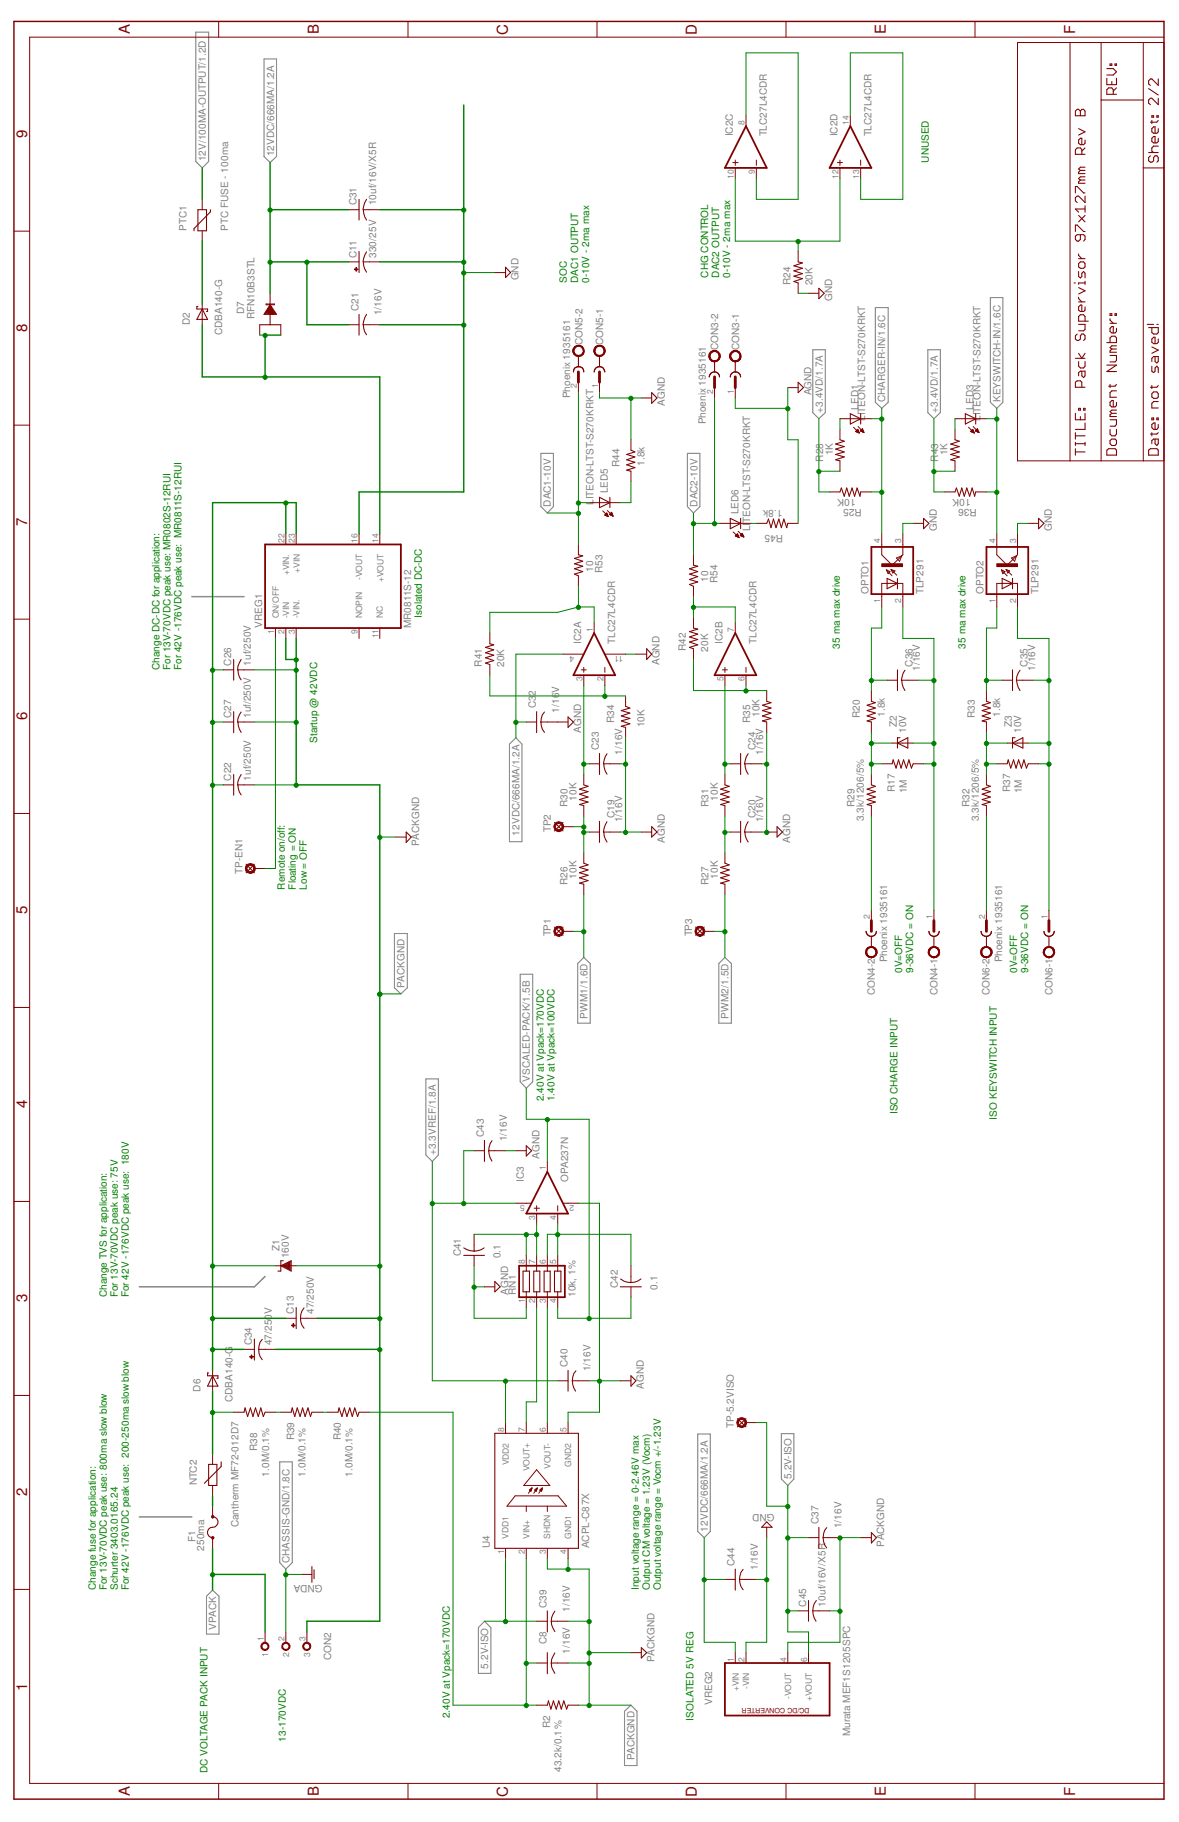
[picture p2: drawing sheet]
<svg xmlns="http://www.w3.org/2000/svg" width="279mm" height="432mm" viewBox="0 0 279 432" stroke-linecap="round" stroke-linejoin="round" font-family="sans-serif">
<defs><g id="words">
<g font-size="3.6" fill="#800000">
<text x="30.7" y="8.1" transform="rotate(-90 30.7 8.1)">A</text>
<text x="75.5" y="8.1" transform="rotate(-90 75.5 8.1)">B</text>
<text x="120.3" y="8.2" transform="rotate(-90 120.3 8.2)">C</text>
<text x="165.1" y="8.2" transform="rotate(-90 165.1 8.2)">D</text>
<text x="209.9" y="8.1" transform="rotate(-90 209.9 8.1)">E</text>
<text x="254.8" y="8" transform="rotate(-90 254.8 8)">F</text>
<text x="6.4" y="32.8" transform="rotate(-90 6.4 32.8)">9</text>
<text x="6.4" y="78.7" transform="rotate(-90 6.4 78.7)">8</text>
<text x="6.4" y="124.7" transform="rotate(-90 6.4 124.7)">7</text>
<text x="6.4" y="170.7" transform="rotate(-90 6.4 170.7)">6</text>
<text x="6.4" y="216.7" transform="rotate(-90 6.4 216.7)">5</text>
<text x="6.4" y="262.6" transform="rotate(-90 6.4 262.6)">4</text>
<text x="6.4" y="308.6" transform="rotate(-90 6.4 308.6)">3</text>
<text x="6.4" y="354.6" transform="rotate(-90 6.4 354.6)">2</text>
<text x="6.4" y="400.6" transform="rotate(-90 6.4 400.6)">1</text>
<text x="30.7" y="425.7" transform="rotate(-90 30.7 425.7)">A</text>
<text x="75.5" y="425.7" transform="rotate(-90 75.5 425.7)">B</text>
<text x="120.3" y="425.8" transform="rotate(-90 120.3 425.8)">C</text>
<text x="165.1" y="425.8" transform="rotate(-90 165.1 425.8)">D</text>
<text x="209.9" y="425.7" transform="rotate(-90 209.9 425.7)">E</text>
<text x="254.8" y="425.6" transform="rotate(-90 254.8 425.6)">F</text>
</g>
<g font-size="2.4" fill="#808080">
<text x="173.7" y="32.3" transform="rotate(-90 173.7 32.3)">IC2C</text>
<text x="181.7" y="32.3" transform="rotate(-90 181.7 32.3)">TLC27L4CDR</text>
<text x="198.5" y="32.3" transform="rotate(-90 198.5 32.3)">IC2D</text>
<text x="206.5" y="32.3" transform="rotate(-90 206.5 32.3)">TLC27L4CDR</text>
<text x="48.8" y="38.3" transform="rotate(-90 48.8 38.3)">12V/100MA-OUTPUT/1.2D</text>
<text x="64.9" y="37.1" transform="rotate(-90 64.9 37.1)">12VDC/666MA/1.2A</text>
<text x="84.5" y="48.7" transform="rotate(-90 84.5 48.7)">C31</text>
<text x="89.2" y="48.7" transform="rotate(-90 89.2 48.7)">10uf/16V/X5R</text>
<text x="44.2" y="54.7" transform="rotate(-90 44.2 54.7)">PTC1</text>
<text x="54.1" y="54.7" transform="rotate(-90 54.1 54.7)">PTC FUSE - 100ma</text>
<text x="84.5" y="61.1" transform="rotate(-90 84.5 61.1)">C11</text>
<text x="89.2" y="61.1" transform="rotate(-90 89.2 61.1)">330/25V</text>
<text x="122.9" y="66.5" transform="rotate(-90 122.9 66.5)">GND</text>
<text x="187.4" y="67.6" transform="rotate(-90 187.4 67.6)">R24</text>
<text x="192.5" y="67.6" transform="rotate(-90 192.5 67.6)">20K</text>
<text x="197.2" y="71.4" transform="rotate(-90 197.2 71.4)">GND</text>
<text x="45" y="77" transform="rotate(-90 45 77)">D2</text>
<text x="57.8" y="74.5" transform="rotate(-90 57.8 74.5)">D7</text>
<text x="60.3" y="75.7" transform="rotate(-90 60.3 75.7)">RFN10B3STL</text>
<text x="84.9" y="73.7" transform="rotate(-90 84.9 73.7)">C21</text>
<text x="90.4" y="74.8" transform="rotate(-90 90.4 74.8)">1/16V</text>
<text x="52.7" y="79.4" transform="rotate(-90 52.7 79.4)">CDBA140-G</text>
<text x="138" y="81.7" transform="rotate(-90 138 81.7)">CON5-2</text>
<text x="142.9" y="81.7" transform="rotate(-90 142.9 81.7)">CON5-1</text>
<text x="170.2" y="82.9" transform="rotate(-90 170.2 82.9)">CON3-2</text>
<text x="175.2" y="82.9" transform="rotate(-90 175.2 82.9)">CON3-1</text>
<text x="135.1" y="94.4" transform="rotate(-90 135.1 94.4)">Phoenix 1935161</text>
<text x="192.3" y="93.7" transform="rotate(-90 192.3 93.7)">AGND</text>
<text x="209.8" y="95.3" transform="rotate(-90 209.8 95.3)">CHARGER-IN/1.6C</text>
<text x="237.1" y="95.3" transform="rotate(-90 237.1 95.3)">KEYSWITCH-IN/1.6C</text>
<text x="157.6" y="96.2" transform="rotate(-90 157.6 96.2)">AGND</text>
<text x="167.3" y="100.6" transform="rotate(-90 167.3 100.6)">Phoenix 1935161</text>
<text x="195" y="97.8" transform="rotate(-90 195 97.8)">+3.4VD/1.7A</text>
<text x="203.5" y="97.1" transform="rotate(-90 203.5 97.1)">LED1</text>
<text x="205.1" y="99.8" transform="rotate(-90 205.1 99.8)">LITEON-LTST-S270KRKT</text>
<text x="222.3" y="97.8" transform="rotate(-90 222.3 97.8)">+3.4VD/1.7A</text>
<text x="230.7" y="97.1" transform="rotate(-90 230.7 97.1)">LED3</text>
<text x="232.3" y="99.8" transform="rotate(-90 232.3 99.8)">LITEON-LTST-S270KRKT</text>
<text x="197.4" y="107.9" transform="rotate(-90 197.4 107.9)">1K</text>
<text x="224.5" y="107.9" transform="rotate(-90 224.5 107.9)">1K</text>
<text x="146.8" y="110.7" transform="rotate(-90 146.8 110.7)">R44</text>
<text x="152.7" y="110.4" transform="rotate(-90 152.7 110.4)">1.8k</text>
<text x="195.1" y="109.4" transform="rotate(-90 195.1 109.4)">R28</text>
<text x="222.3" y="109.4" transform="rotate(-90 222.3 109.4)">R43</text>
<text x="140.6" y="119.7" transform="rotate(-90 140.6 119.7)">LITEON-LTST-S270KRKT</text>
<text x="144" y="116.9" transform="rotate(-90 144 116.9)">LED5</text>
<text x="202.8" y="118.4" transform="rotate(-180 202.8 118.4)">10K</text>
<text x="230" y="118.4" transform="rotate(-180 230 118.4)">10K</text>
<text x="130.6" y="120.1" transform="rotate(-90 130.6 120.1)">DAC1-10V</text>
<text x="165.3" y="120.1" transform="rotate(-90 165.3 120.1)">DAC2-10V</text>
<text x="175" y="121.9" transform="rotate(-90 175 121.9)">LED6</text>
<text x="177.8" y="125.9" transform="rotate(-90 177.8 125.9)">LITEON-LTST-S270KRKT</text>
<text x="185.4" y="120.8" transform="rotate(-180 185.4 120.8)">1.8k</text>
<text x="204.2" y="120.6" transform="rotate(-180 204.2 120.6)">R25</text>
<text x="222" y="125.9" transform="rotate(-90 222 125.9)">GND</text>
<text x="231.5" y="120.6" transform="rotate(-180 231.5 120.6)">R36</text>
<text x="249.3" y="125.9" transform="rotate(-90 249.3 125.9)">GND</text>
<text x="185.6" y="126.7" transform="rotate(-180 185.6 126.7)">R45</text>
<text x="140.5" y="135.5" transform="rotate(-90 140.5 135.5)">10</text>
<text x="142.7" y="135.7" transform="rotate(-90 142.7 135.7)">R53</text>
<text x="167.8" y="137.9" transform="rotate(-90 167.8 137.9)">10</text>
<text x="170" y="138.2" transform="rotate(-90 170 138.2)">R54</text>
<text x="205.8" y="140.8" transform="rotate(-90 205.8 140.8)">OPTO1</text>
<text x="218.9" y="140.8" transform="rotate(-90 218.9 140.8)">TLP291</text>
<text x="233.1" y="140.8" transform="rotate(-90 233.1 140.8)">OPTO2</text>
<text x="246.1" y="140.8" transform="rotate(-90 246.1 140.8)">TLP291</text>
<text x="62.1" y="148.8" transform="rotate(-90 62.1 148.8)">VREG1</text>
<text x="97.5" y="148.8" transform="rotate(-90 97.5 148.8)">MR0811S-12</text>
<text x="137.8" y="152.6" transform="rotate(-90 137.8 152.6)">IC2A</text>
<text x="145.8" y="152.6" transform="rotate(-90 145.8 152.6)">TLC27L4CDR</text>
<text x="162.6" y="154.3" transform="rotate(-90 162.6 154.3)">R42</text>
<text x="167.8" y="154.4" transform="rotate(-90 167.8 154.4)">20K</text>
<text x="171.2" y="152.6" transform="rotate(-90 171.2 152.6)">IC2B</text>
<text x="179.2" y="152.6" transform="rotate(-90 179.2 152.6)">TLC27L4CDR</text>
<text x="54.8" y="157.7" transform="rotate(-90 54.8 157.7)">C26</text>
<text x="59.4" y="157.7" transform="rotate(-90 59.4 157.7)">1uf/250V</text>
<text x="114.2" y="158" transform="rotate(-90 114.2 158)">R41</text>
<text x="119.5" y="158.1" transform="rotate(-90 119.5 158.1)">20K</text>
<text x="156.3" y="157.6" transform="rotate(-90 156.3 157.6)">AGND</text>
<text x="216.2" y="158" transform="rotate(-90 216.2 158)">C36</text>
<text x="218" y="159" transform="rotate(-90 218 159)">1/16V</text>
<text x="243.5" y="158" transform="rotate(-90 243.5 158)">C35</text>
<text x="245.3" y="159" transform="rotate(-90 245.3 159)">1/16V</text>
<text x="127" y="167.9" transform="rotate(-90 127 167.9)">C32</text>
<text x="54.8" y="170.2" transform="rotate(-90 54.8 170.2)">C27</text>
<text x="59.4" y="170.2" transform="rotate(-90 59.4 170.2)">1uf/250V</text>
<text x="132.5" y="168.9" transform="rotate(-90 132.5 168.9)">1/16V</text>
<text x="137.8" y="173.7" transform="rotate(-90 137.8 173.7)">AGND</text>
<text x="145.5" y="171.4" transform="rotate(-90 145.5 171.4)">R34</text>
<text x="152.7" y="172.4" transform="rotate(-90 152.7 172.4)">10K</text>
<text x="177.8" y="171.4" transform="rotate(-90 177.8 171.4)">R35</text>
<text x="180" y="169.9" transform="rotate(-90 180 169.9)">10K</text>
<text x="203.8" y="170.1" transform="rotate(-90 203.8 170.1)">R20</text>
<text x="209.7" y="169.9" transform="rotate(-90 209.7 169.9)">1.8k</text>
<text x="212.5" y="172.2" transform="rotate(-90 212.5 172.2)">Z2</text>
<text x="214.7" y="173.7" transform="rotate(-90 214.7 173.7)">10V</text>
<text x="231.1" y="170.1" transform="rotate(-90 231.1 170.1)">R33</text>
<text x="237" y="169.9" transform="rotate(-90 237 169.9)">1.8k</text>
<text x="239.8" y="172.2" transform="rotate(-90 239.8 172.2)">Z3</text>
<text x="242" y="173.7" transform="rotate(-90 242 173.7)">10V</text>
<text x="141.9" y="177.8" transform="rotate(-90 141.9 177.8)">C23</text>
<text x="147.4" y="178.8" transform="rotate(-90 147.4 178.8)">1/16V</text>
<text x="179.1" y="177.8" transform="rotate(-90 179.1 177.8)">C24</text>
<text x="180.8" y="178.8" transform="rotate(-90 180.8 178.8)">1/16V</text>
<text x="54.8" y="185" transform="rotate(-90 54.8 185)">C22</text>
<text x="59.4" y="185" transform="rotate(-90 59.4 185)">1uf/250V</text>
<text x="134.5" y="191.2" transform="rotate(-90 134.5 191.2)">R30</text>
<text x="136.7" y="189.7" transform="rotate(-90 136.7 189.7)">10K</text>
<text x="167.9" y="191.2" transform="rotate(-90 167.9 191.2)">R31</text>
<text x="170.1" y="189.7" transform="rotate(-90 170.1 189.7)">10K</text>
<text x="202.5" y="191.2" transform="rotate(-90 202.5 191.2)">R29</text>
<text x="212.1" y="187.7" transform="rotate(-90 212.1 187.7)">R17</text>
<text x="214.9" y="188" transform="rotate(-90 214.9 188)">1M</text>
<text x="229.8" y="191.2" transform="rotate(-90 229.8 191.2)">R32</text>
<text x="239.4" y="187.7" transform="rotate(-90 239.4 187.7)">R37</text>
<text x="242.1" y="188" transform="rotate(-90 242.1 188)">1M</text>
<text x="130.6" y="197.2" transform="rotate(-90 130.6 197.2)">TP2</text>
<text x="145.6" y="193.9" transform="rotate(-90 145.6 193.9)">C19</text>
<text x="147.4" y="194.9" transform="rotate(-90 147.4 194.9)">1/16V</text>
<text x="179.1" y="193.9" transform="rotate(-90 179.1 193.9)">C20</text>
<text x="180.8" y="194.9" transform="rotate(-90 180.8 194.9)">1/16V</text>
<text x="204.7" y="194.6" transform="rotate(-90 204.7 194.6)">3.3k/1206/5%</text>
<text x="232" y="194.6" transform="rotate(-90 232 194.6)">3.3k/1206/5%</text>
<text x="99.3" y="200.5" transform="rotate(-90 99.3 200.5)">PACKGND</text>
<text x="123.1" y="198" transform="rotate(-90 123.1 198)">12VDC/666MA/1.2A</text>
<text x="157.6" y="199.7" transform="rotate(-90 157.6 199.7)">AGND</text>
<text x="187.3" y="199.7" transform="rotate(-90 187.3 199.7)">AGND</text>
<text x="57.5" y="207.1" transform="rotate(-90 57.5 207.1)">TP-EN1</text>
<text x="134.5" y="209.7" transform="rotate(-90 134.5 209.7)">R26</text>
<text x="136.7" y="208.3" transform="rotate(-90 136.7 208.3)">10K</text>
<text x="167.9" y="209.7" transform="rotate(-90 167.9 209.7)">R27</text>
<text x="170.1" y="208.3" transform="rotate(-90 170.1 208.3)">10K</text>
<text x="130.6" y="221.9" transform="rotate(-90 130.6 221.9)">TP1</text>
<text x="164" y="221.9" transform="rotate(-90 164 221.9)">TP3</text>
<text x="210.2" y="228.1" transform="rotate(-90 210.2 228.1)">Phoenix 1935161</text>
<text x="237.5" y="228.1" transform="rotate(-90 237.5 228.1)">Phoenix 1935161</text>
<text x="95.8" y="234.1" transform="rotate(-90 95.8 234.1)">PACKGND</text>
<text x="207.3" y="235.9" transform="rotate(-90 207.3 235.9)">CON4-2</text>
<text x="222.2" y="235.9" transform="rotate(-90 222.2 235.9)">CON4-1</text>
<text x="234.5" y="235.9" transform="rotate(-90 234.5 235.9)">CON6-2</text>
<text x="249.4" y="235.9" transform="rotate(-90 249.4 235.9)">CON6-1</text>
<text x="139.2" y="241.4" transform="rotate(-90 139.2 241.4)">PWM1/1.6D</text>
<text x="172.6" y="241.4" transform="rotate(-90 172.6 241.4)">PWM2/1.5D</text>
<text x="125.6" y="256.4" transform="rotate(-90 125.6 256.4)">VSCALED-PACK/1.5B</text>
<text x="114.6" y="269.5" transform="rotate(-90 114.6 269.5)">C43</text>
<text x="103.3" y="273.7" transform="rotate(-90 103.3 273.7)">+3.3VREF/1.8A</text>
<text x="120.1" y="270.5" transform="rotate(-90 120.1 270.5)">1/16V</text>
<text x="127.8" y="274.6" transform="rotate(-90 127.8 274.6)">AGND</text>
<text x="124.1" y="280.2" transform="rotate(-90 124.1 280.2)">IC3</text>
<text x="134.6" y="280.2" transform="rotate(-90 134.6 280.2)">OPA237N</text>
<text x="66.2" y="296.6" transform="rotate(-90 66.2 296.6)">Z1</text>
<text x="68.4" y="298.2" transform="rotate(-90 68.4 298.2)">160V</text>
<text x="109.2" y="297.8" transform="rotate(-90 109.2 297.8)">C41</text>
<text x="118.6" y="298.2" transform="rotate(-90 118.6 298.2)">0.1</text>
<text x="146.4" y="305.2" transform="rotate(-90 146.4 305.2)">C42</text>
<text x="155.8" y="305.6" transform="rotate(-90 155.8 305.6)">0.1</text>
<text x="69.6" y="311.4" transform="rotate(-90 69.6 311.4)">C13</text>
<text x="74.3" y="311.4" transform="rotate(-90 74.3 311.4)">47/250V</text>
<text x="120.4" y="306.8" transform="rotate(-90 120.4 306.8)">AGND</text>
<text x="122.3" y="306.8" transform="rotate(-90 122.3 306.8)">RN1</text>
<text x="136.4" y="307.4" transform="rotate(-90 136.4 307.4)">10k, 1%</text>
<text x="59.7" y="318.9" transform="rotate(-90 59.7 318.9)">C34</text>
<text x="64.4" y="318.9" transform="rotate(-90 64.4 318.9)">47/250V</text>
<text x="47.5" y="329.8" transform="rotate(-90 47.5 329.8)">D6</text>
<text x="134.5" y="324" transform="rotate(-90 134.5 324)">C40</text>
<text x="140" y="325" transform="rotate(-90 140 325)">1/16V</text>
<text x="152.6" y="329.1" transform="rotate(-90 152.6 329.1)">AGND</text>
<text x="55.1" y="332.2" transform="rotate(-90 55.1 332.2)">CDBA140-G</text>
<text x="69.7" y="341.4" transform="rotate(-90 69.7 341.4)">R39</text>
<text x="80.8" y="341.4" transform="rotate(-90 80.8 341.4)">R40</text>
<text x="173.9" y="338.4" transform="rotate(-90 173.9 338.4)">TP-5.2VISO</text>
<text x="61" y="343.8" transform="rotate(-90 61 343.8)">R38</text>
<text x="46.7" y="352" transform="rotate(-90 46.7 352)">NTC2</text>
<text x="63.8" y="349.9" transform="rotate(-90 63.8 349.9)">1.0M/0.1%</text>
<text x="72.4" y="349.9" transform="rotate(-90 72.4 349.9)">1.0M/0.1%</text>
<text x="83.6" y="349.9" transform="rotate(-90 83.6 349.9)">1.0M/0.1%</text>
<text x="187.5" y="350.5" transform="rotate(-90 187.5 350.5)">5.2V-ISO</text>
<text x="183.6" y="358.8" transform="rotate(-180 183.6 358.8)">GND</text>
<text x="46.3" y="365.5" transform="rotate(-90 46.3 365.5)">F1</text>
<text x="56.6" y="361.9" transform="rotate(-90 56.6 361.9)">Cantherm MF72-012D7</text>
<text x="167.7" y="363" transform="rotate(-90 167.7 363)">12VDC/666MA/1.2A</text>
<text x="194" y="361.2" transform="rotate(-90 194 361.2)">C37</text>
<text x="199.4" y="362.2" transform="rotate(-90 199.4 362.2)">1/16V</text>
<text x="48.3" y="367.5" transform="rotate(-90 48.3 367.5)">250ma</text>
<text x="68.6" y="370.4" transform="rotate(-90 68.6 370.4)">CHASSIS-GND/1.8C</text>
<text x="116.1" y="366.9" transform="rotate(-90 116.1 366.9)">U4</text>
<text x="139.6" y="366.9" transform="rotate(-90 139.6 366.9)">ACPL-C87X</text>
<text x="174.1" y="371.1" transform="rotate(-90 174.1 371.1)">C44</text>
<text x="209.6" y="366.5" transform="rotate(-90 209.6 366.5)">PACKGND</text>
<text x="76.5" y="375.6" transform="rotate(-180 76.5 375.6)">GNDA</text>
<text x="179.6" y="372.1" transform="rotate(-90 179.6 372.1)">1/16V</text>
<text x="129.5" y="381" transform="rotate(-90 129.5 381)">C39</text>
<text x="135" y="382" transform="rotate(-90 135 382)">1/16V</text>
<text x="191" y="380.7" transform="rotate(-90 191 380.7)">C45</text>
<text x="195.7" y="380.7" transform="rotate(-90 195.7 380.7)">10uf/16V/X5R</text>
<text x="51.2" y="386.2" transform="rotate(-90 51.2 386.2)">VPACK</text>
<text x="129.5" y="389.6" transform="rotate(-90 129.5 389.6)">C8</text>
<text x="78.5" y="393.4" transform="rotate(-90 78.5 393.4)">CON2</text>
<text x="115.7" y="395.5" transform="rotate(-90 115.7 395.5)">5.2V-ISO</text>
<text x="135" y="391.9" transform="rotate(-90 135 391.9)">1/16V</text>
<text x="155.1" y="393.8" transform="rotate(-90 155.1 393.8)">PACKGND</text>
<text x="168.7" y="404.1" transform="rotate(-90 168.7 404.1)">VREG2</text>
<text x="130.4" y="409.4" transform="rotate(-90 130.4 409.4)">R2</text>
<text x="201.5" y="411.5" transform="rotate(-90 201.5 411.5)">Murata MEF1S1205SPC</text>
<text x="133.1" y="419.9" transform="rotate(-90 133.1 419.9)">43.2k/0.1%</text>
<text x="150.4" y="417.2" transform="rotate(-90 150.4 417.2)">PACKGND</text>
</g>
<g font-size="2.4" fill="#008000">
<text x="220.1" y="38.5" transform="rotate(-90 220.1 38.5)">UNUSED</text>
<text x="167.8" y="65.8" transform="rotate(-90 167.8 65.8)">CHG CONTROL</text>
<text x="170.4" y="65.8" transform="rotate(-90 170.4 65.8)">DAC2 OUTPUT</text>
<text x="173.1" y="65.8" transform="rotate(-90 173.1 65.8)">0-10V - 2ma max</text>
<text x="134.4" y="67.1" transform="rotate(-90 134.4 67.1)">SOC</text>
<text x="137" y="67.1" transform="rotate(-90 137 67.1)">DAC1 OUTPUT</text>
<text x="139.6" y="67.1" transform="rotate(-90 139.6 67.1)">0-10V - 2ma max</text>
<text x="100" y="146.4" transform="rotate(-90 100 146.4)">Isolated DC-DC</text>
<text x="199.1" y="153.8" transform="rotate(-90 199.1 153.8)">35 ma max drive</text>
<text x="228.8" y="153.8" transform="rotate(-90 228.8 153.8)">35 ma max drive</text>
<text x="37.8" y="158.8" transform="rotate(-90 37.8 158.8)">Change DC-DC for application:</text>
<text x="40.4" y="158.8" transform="rotate(-90 40.4 158.8)">For 13V-70VDC peak use: MR0802S-12RUI</text>
<text x="43" y="158.8" transform="rotate(-90 43 158.8)">For 42V -176VDC peak use: MR0811S-12RUI</text>
<text x="75.2" y="176.1" transform="rotate(-90 75.2 176.1)">Startup @ 42VDC</text>
<text x="67.5" y="210.8" transform="rotate(-90 67.5 210.8)">Remote on/off:</text>
<text x="70.1" y="210.8" transform="rotate(-90 70.1 210.8)">Floating = ON</text>
<text x="72.7" y="210.8" transform="rotate(-90 72.7 210.8)">Low = OFF</text>
<text x="213.8" y="230.6" transform="rotate(-90 213.8 230.6)">0V=OFF</text>
<text x="216.4" y="230.6" transform="rotate(-90 216.4 230.6)">9-36VDC = ON</text>
<text x="241" y="230.6" transform="rotate(-90 241 230.6)">0V=OFF</text>
<text x="243.7" y="230.6" transform="rotate(-90 243.7 230.6)">9-36VDC = ON</text>
<text x="128.9" y="261" transform="rotate(-90 128.9 261)">2.40V at Vpack=170VDC</text>
<text x="131.4" y="261" transform="rotate(-90 131.4 261)">1.40V at Vpack=100VDC</text>
<text x="212.7" y="264.1" transform="rotate(-90 212.7 264.1)">ISO CHARGE INPUT</text>
<text x="236.2" y="265.3" transform="rotate(-90 236.2 265.3)">ISO KEYSWITCH INPUT</text>
<text x="25.3" y="307.4" transform="rotate(-90 25.3 307.4)">Change TVS for application:</text>
<text x="27.9" y="307.4" transform="rotate(-90 27.9 307.4)">For 13V-70VDC peak use: 75V</text>
<text x="30.6" y="307.4" transform="rotate(-90 30.6 307.4)">For 42V -176VDC peak use: 180V</text>
<text x="22.7" y="376.9" transform="rotate(-90 22.7 376.9)">Change fuse for application:</text>
<text x="25.3" y="376.9" transform="rotate(-90 25.3 376.9)">For 13V-70VDC peak use: 800ma slow blow</text>
<text x="27.9" y="376.9" transform="rotate(-90 27.9 376.9)">Schurter 3403.0165.24</text>
<text x="30.6" y="376.9" transform="rotate(-90 30.6 376.9)">For 42V -176VDC peak use: 200-250ma slow blow</text>
<text x="151.4" y="376.9" transform="rotate(-90 151.4 376.9)">Input voltage range = 0-2.46V max</text>
<text x="154" y="376.9" transform="rotate(-90 154 376.9)">Output CM voltage = 1.23V (Vocm)</text>
<text x="156.6" y="376.9" transform="rotate(-90 156.6 376.9)">Output voltage range = Vocm +/-1.23V</text>
<text x="106.6" y="407.2" transform="rotate(-90 106.6 407.2)">2.40V at Vpack=170VDC</text>
<text x="164.3" y="407.8" transform="rotate(-90 164.3 407.8)">ISOLATED 5V REG</text>
<text x="67.7" y="412.8" transform="rotate(-90 67.7 412.8)">13-170VDC</text>
<text x="49.2" y="420.2" transform="rotate(-90 49.2 420.2)">DC VOLTAGE PACK INPUT</text>
</g>
<g font-size="2" fill="#808080">
<text x="176.4" y="29.5" transform="rotate(-90 176.4 29.5)">8</text>
<text x="201.2" y="29.5" transform="rotate(-90 201.2 29.5)">14</text>
<text x="178.9" y="41.2" transform="rotate(-90 178.9 41.2)">9</text>
<text x="173.9" y="42.3" transform="rotate(-90 173.9 42.3)">10</text>
<text x="198.7" y="42.3" transform="rotate(-90 198.7 42.3)">12</text>
<text x="203.6" y="42.3" transform="rotate(-90 203.6 42.3)">13</text>
<text x="136.7" y="92" transform="rotate(-90 136.7 92)">2</text>
<text x="141.7" y="92" transform="rotate(-90 141.7 92)">1</text>
<text x="169" y="93.3" transform="rotate(-90 169 93.3)">2</text>
<text x="173.9" y="93.3" transform="rotate(-90 173.9 93.3)">1</text>
<text x="67.4" y="128.7" transform="rotate(-90 67.4 128.7)">22</text>
<text x="69.9" y="128.7" transform="rotate(-90 69.9 128.7)">23</text>
<text x="84.8" y="128.7" transform="rotate(-90 84.8 128.7)">16</text>
<text x="89.7" y="128.7" transform="rotate(-90 89.7 128.7)">14</text>
<text x="208.6" y="128.7" transform="rotate(-90 208.6 128.7)">4</text>
<text x="213.5" y="128.7" transform="rotate(-90 213.5 128.7)">3</text>
<text x="235.9" y="128.7" transform="rotate(-90 235.9 128.7)">4</text>
<text x="240.8" y="128.7" transform="rotate(-90 240.8 128.7)">3</text>
<text x="68.5" y="136.3" transform="rotate(-90 68.5 136.3)">+VIN.</text>
<text x="71" y="135.7" transform="rotate(-90 71 135.7)">+VIN</text>
<text x="85.9" y="137.5" transform="rotate(-90 85.9 137.5)">-VOUT</text>
<text x="90.8" y="138" transform="rotate(-90 90.8 138)">+VOUT</text>
<text x="208.6" y="142.8" transform="rotate(-90 208.6 142.8)">1</text>
<text x="213.5" y="142.8" transform="rotate(-90 213.5 142.8)">2</text>
<text x="235.9" y="142.8" transform="rotate(-90 235.9 142.8)">1</text>
<text x="240.8" y="142.8" transform="rotate(-90 240.8 142.8)">2</text>
<text x="66" y="146.6" transform="rotate(-90 66 146.6)">ON/OFF</text>
<text x="68.5" y="146.6" transform="rotate(-90 68.5 146.6)">-VIN</text>
<text x="71" y="146.6" transform="rotate(-90 71 146.6)">-VIN.</text>
<text x="85.9" y="146.6" transform="rotate(-90 85.9 146.6)">NOPIN</text>
<text x="90.8" y="146.6" transform="rotate(-90 90.8 146.6)">NC</text>
<text x="140.5" y="149.7" transform="rotate(-90 140.5 149.7)">1</text>
<text x="173.9" y="149.7" transform="rotate(-90 173.9 149.7)">7</text>
<text x="64.9" y="150.3" transform="rotate(-90 64.9 150.3)">1</text>
<text x="67.4" y="150.3" transform="rotate(-90 67.4 150.3)">2</text>
<text x="69.9" y="150.3" transform="rotate(-90 69.9 150.3)">3</text>
<text x="84.8" y="150.3" transform="rotate(-90 84.8 150.3)">9</text>
<text x="89.7" y="151.2" transform="rotate(-90 89.7 151.2)">11</text>
<text x="136.1" y="155.4" transform="rotate(-180 136.1 155.4)">4</text>
<text x="147.7" y="155.4" transform="rotate(-180 147.7 155.4)">11</text>
<text x="138" y="161.5" transform="rotate(-90 138 161.5)">3</text>
<text x="143" y="161.5" transform="rotate(-90 143 161.5)">2</text>
<text x="171.5" y="161.5" transform="rotate(-90 171.5 161.5)">5</text>
<text x="176.4" y="161.5" transform="rotate(-90 176.4 161.5)">6</text>
<text x="206.2" y="217.8" transform="rotate(-90 206.2 217.8)">2</text>
<text x="221" y="217.8" transform="rotate(-90 221 217.8)">1</text>
<text x="233.4" y="217.8" transform="rotate(-90 233.4 217.8)">2</text>
<text x="248.2" y="217.8" transform="rotate(-90 248.2 217.8)">1</text>
<text x="129.4" y="277.4" transform="rotate(-90 129.4 277.4)">1</text>
<text x="124.4" y="285.5" transform="rotate(-180 124.4 285.5)">5</text>
<text x="136.1" y="285.5" transform="rotate(-180 136.1 285.5)">2</text>
<text x="126.8" y="289.1" transform="rotate(-90 126.8 289.1)">3</text>
<text x="131.8" y="289.1" transform="rotate(-90 131.8 289.1)">4</text>
<text x="124.4" y="299.6" transform="rotate(-90 124.4 299.6)">8</text>
<text x="126.8" y="299.6" transform="rotate(-90 126.8 299.6)">7</text>
<text x="129.4" y="299.6" transform="rotate(-90 129.4 299.6)">6</text>
<text x="131.8" y="299.6" transform="rotate(-90 131.8 299.6)">5</text>
<text x="124.4" y="308.9" transform="rotate(-90 124.4 308.9)">1</text>
<text x="126.8" y="308.9" transform="rotate(-90 126.8 308.9)">2</text>
<text x="129.4" y="308.9" transform="rotate(-90 129.4 308.9)">3</text>
<text x="131.8" y="308.9" transform="rotate(-90 131.8 308.9)">4</text>
<text x="119.5" y="339.3" transform="rotate(-90 119.5 339.3)">8</text>
<text x="124.4" y="339.3" transform="rotate(-90 124.4 339.3)">7</text>
<text x="129.4" y="339.3" transform="rotate(-90 129.4 339.3)">6</text>
<text x="134.3" y="339.3" transform="rotate(-90 134.3 339.3)">5</text>
<text x="120.6" y="347.2" transform="rotate(-90 120.6 347.2)">VDD2</text>
<text x="135.4" y="347.6" transform="rotate(-90 135.4 347.6)">GND2</text>
<text x="125.5" y="348.7" transform="rotate(-90 125.5 348.7)">VOUT+</text>
<text x="130.5" y="348.1" transform="rotate(-90 130.5 348.1)">VOUT-</text>
<text x="120.5" y="364.7" transform="rotate(-90 120.5 364.7)">VDD1</text>
<text x="125.5" y="364.7" transform="rotate(-90 125.5 364.7)">VIN+</text>
<text x="130.4" y="364.7" transform="rotate(-90 130.4 364.7)">SHDN</text>
<text x="135.4" y="364.7" transform="rotate(-90 135.4 364.7)">GND1</text>
<text x="119.5" y="368.4" transform="rotate(-90 119.5 368.4)">1</text>
<text x="124.4" y="368.4" transform="rotate(-90 124.4 368.4)">2</text>
<text x="129.4" y="368.4" transform="rotate(-90 129.4 368.4)">3</text>
<text x="134.3" y="368.4" transform="rotate(-90 134.3 368.4)">4</text>
<text x="62.5" y="388.9" transform="rotate(-90 62.5 388.9)">1</text>
<text x="67.4" y="388.9" transform="rotate(-90 67.4 388.9)">2</text>
<text x="72.4" y="388.9" transform="rotate(-90 72.4 388.9)">3</text>
<text x="63.6" y="392.6" transform="rotate(-90 63.6 392.6)">1</text>
<text x="68.5" y="392.6" transform="rotate(-90 68.5 392.6)">2</text>
<text x="73.5" y="392.6" transform="rotate(-90 73.5 392.6)">3</text>
<text x="173.9" y="393.8" transform="rotate(-90 173.9 393.8)">1</text>
<text x="176.4" y="393.8" transform="rotate(-90 176.4 393.8)">2</text>
<text x="186.4" y="393.8" transform="rotate(-90 186.4 393.8)">4</text>
<text x="191.3" y="393.8" transform="rotate(-90 191.3 393.8)">6</text>
<text x="175.1" y="400.8" transform="rotate(-90 175.1 400.8)">+VIN</text>
<text x="177.5" y="400.3" transform="rotate(-90 177.5 400.3)">-VIN</text>
<text x="187.5" y="402.6" transform="rotate(-90 187.5 402.6)">-VOUT</text>
<text x="192.4" y="403.1" transform="rotate(-90 192.4 403.1)">+VOUT</text>
</g>
<text font-size="1.7" fill="#800000" x="191.9" y="404.7" transform="rotate(-180 191.9 404.7)">DC/DC CONVERTER</text>
</g></defs>
<path d="M45.5 141.4h12.3M62.8 302.5l-2.5 2.5h-27.3M33 359.5h12.5" fill="none" stroke="#808080" stroke-width=".34"/>
<g fill="none" stroke="#808080" stroke-width=".25">
<path d="M46.4 7.6h3v30.7l-1.5 1.5-1.5-1.5zM62.6 14h2.9v23.1l-1.5 1.4-1.4-1.4zM207.4 72.9h3.1v22.4l-1.5 1.5-1.6-1.5zM234.7 70.5h3v24.8l-1.5 1.5-1.5-1.5zM192.6 82.9h3v14.9l-1.5 1.4-1.5-1.4zM219.9 82.9h2.9v14.9l-1.5 1.4-1.4-1.4zM128.2 107.4h2.9v12.7l-1.4 1.5-1.5-1.5zM162.9 107.4h3v12.7l-1.6 1.5-1.4-1.5zM122.3 174.8l1.4 1.6v23.1h-3v-23.1zM93.5 221.2h3v12.9l-1.5 1.4-1.5-1.4zM123.3 230.9h2.9v25.5l-1.5 1.5-1.4-1.5zM138.3 226.9l1.6 1.4v14.2h-3v-14.2z"/>
<path d="M170.3 228.3l1.5-1.4 1.5 1.4v14.2h-3zM100.9 255.7h3v18l-1.5 1.6-1.5-1.6zM165.4 339.9h2.9v23.1l-1.4 1.4-1.5-1.4zM185.2 339.8h2.9v10.7l-1.4 1.5-1.5-1.5zM66.3 346.5h3v23.8l-1.6 1.6-1.4-1.6zM50.4 376.9l1.5 1.4v9h-3v-9zM114.8 384.2l1.5 1.5v10.9h-2.9v-10.9zM148 405.6l1.5-1.5 1.5 1.5v12.8h-3z"/>
</g>
<path d="M3.3 5.1h272.5v421.3h-272.5z" fill="none" stroke="#800000" stroke-width=".34"/>
<g fill="none" stroke="#800000" stroke-width=".24">
<path d="M51.8 5.1v3.7M96.7 5.1v3.7M141.5 5.1v3.7M186.3 5.1v3.7M231.1 5.1v3.7M241.1 10.1h34.7v99.1h-34.7zM253.6 10.1v99.1M260.9 10.1v99.1M270.9 10.1v99.1M275.8 8.8h-268.8v413.9h268.8M260.9 23.7h10M270.9 39.8h4.9"/>
<path d="M3.3 54.8h3.7M3.3 100.8h3.7M3.3 146.7h3.7M3.3 192.8h3.7M3.3 238.8h3.7M3.3 284.7h3.7M3.3 330.7h3.7M50.4 324.8v4.9M3.3 376.7h3.7M51.8 422.7v3.7M96.7 422.7v3.7M141.5 422.7v3.7"/>
<path d="M186.3 422.7v3.7M231.1 422.7v3.7"/>
</g>
<g fill="none" stroke="#800000" stroke-width=".25">
<path d="M262.3 18.5v1.6h2.3v-1.6M262.3 16.3h1.5l.8 .7-.8 .8h-1.5M263.1 15.2h.4v.3h-.4zM263.5 19.3v.8M264.2 15.2h.4v.3h-.4zM274.5 18.7v1.5l-1.5-1.5h-.4l-.4 .4v.8l.4 .3M254.8 26.3l.5-.4h.3l.4 .4 .4-.4h.4l.3 .4v1.1h-2.3zM255.6 30.5l1.5 .7-1.5 .8M256 26.3v1.1M256.4 36.6v-1.1l-.4-.4h-.7l-.5 .4v1.1h2.3M257.1 33.2v.8l-.3 .3h-.8l-.4-.3v-.8l.4-.4h.4v1.5M257.1 39.6h-1.1l-.4 .4 .4 .4"/>
<path d="M257.1 35.1l-.7 .7M263.8 22.4v-1.1l-.3-.5h-.8l-.4 .5v1.1h2.3M264.6 20.8l-.8 .8M272.2 36.2h2.3M272.2 21l2.3 1.5M272.6 36.9l-.4 .4v.8l.4 .3h.4l.4-.3v-.8l.3-.4h.5l.3 .4v.8l-.3 .3M273 27.4h.4v.4h-.4zM273 28.5v.8M274.2 27.4h.3v.4h-.3zM274.5 23.3v1.5l-1.5-1.5h-.4l-.4 .4v.8l.4 .3M274.5 30.5v.7l-.3 .4h-.8l-.4-.4v-.7l.4-.4h.3v1.5M274.5 32.8v.7l-.3 .4h-.8l-.4-.4v-.7l.4-.5h.3v1.6"/>
<path d="M274.5 34.6h-1.1l-.4 .5v.7l.4 .4M274.5 28.5l-.3 .5h-1.6M254.8 45.7v-1.5h.5l1.5 1.5h.3M254.8 54.9v-1.6h.5l1.5 1.6h.3M255.6 51.1l1.5 1.5M256 55.6v1.1l-.4 .5h-.3l-.5-.5v-.7l.5-.4h1.5l.3 .4v.7l-.3 .5M256 40.4l-.4 .4v.3h1.5M256 42.7l-.4 .4v.3h1.5M256 42.7h1.1M256 40.4h1.1M257.1 46.5v1.5l-1.5-1.5h-.3l-.5 .3v.8l.5 .4M257.1 48.8v1.5"/>
<path d="M257.1 51.1l-1.5 1.5M257.1 49.5h-2.3l.8 .8M257.1 41.9h-1.1l-.4 .4 .4 .4M254.5 67.1h.3M255.3 79.2l-.5 .4v.7l.5 .4h.3l.4-.4v-.7l.4-.4h.4l.3 .4v.7l-.3 .4M255.6 76.9h1.5v1.2l-.3 .3h-1.2M255.6 62.5l.4-.4h.8l.3 .4v.7l-.3 .4h-.8l-.4-.4zM255.6 64.3v1.2l.4 .4 .4-.4v-.7l.4-.5 .3 .5v1.1M255.6 60.2v.3l.8 .8M255.6 70.4v.4l.8 .7M255.6 71.5h1.5M255.6 68.2l1.5 .7-1.5 .8"/>
<path d="M255.6 61.3h1.5M257.1 66.6v.8M257.1 72.7v.8l-.3 .3h-.8l-.4-.3v-.8l.4-.4h.4v1.5M257.1 76.1v-1.1l-.3-.4h-.8l-.4 .4v1.1h2.3M257.1 67.1h-1.5v.3M263.1 74.3h.4v.5h-.4zM263.1 75.5v.4l.7 .7M263.1 76.6h1.5M264.2 74.3h.4v.5h-.4zM264.6 77.8v.8l-.4 .3h-.7l-.4-.3v-.8l.4-.4h.3v1.5M271.9 76.9h1.5M272.2 77.6h2.3v1.2l-.3 .4h-.8l-.4-.4v-1.2"/>
<path d="M274.2 76.9h.3M254.8 98v1.5h2.3v-1.5M254.8 84.9h2.3M255.6 85.7v1.1l.4 .4h.8l.3-.4v-1.1M255.6 96.8h.4v.4h-.4zM255.6 83.7l.8 1.2 .7-1.2M256 98.7v.8M256.4 91.8v-1.2l-.4-.3h-.7l-.5 .3v1.2h2.3M256.4 88v1.1l.4 .4 .3-.4v-1.1h-1.1l-.4 .3v.8M256.8 96.8h.3v.4h-.3zM262.3 81.2h2.3v-1.1l-.4-.4h-.7l-.4 .4v1.1M262.3 86.5h2.3l-2.3 1.6h2.3"/>
<path d="M263.1 99.5h1.5v1.1l-.4 .4h-1.1M263.1 84.2h1.5v1.2l-.4 .4h-1.1M263.1 91.1v.8M263.5 82.7l-.4 .4v.4h1.5M263.5 98l-.4 .3v.4h1.5M263.5 98h1.1M263.5 82.7h1.1M264.6 95.3v.8l-.4 .3h-.7l-.4-.3v-.8l.4-.4h.3v1.5M264.6 92.6h-1.1l-.4 .4v1.1h1.5M264.6 97.2h-1.1l-.4 .3 .4 .5M264.6 91.1l-.4 .4h-1.5M264.6 82h-1.1l-.4 .4 .4 .3"/>
<path d="M273 86.8v1.2l.4 .3 .3-.3v-.8l.5-.4 .3 .4v1.1M273 93.3l.4-.4h.8l.3 .4v.8l-.3 .3h-.8l-.4-.3zM273 91.4v.7M273 99.1h.4v.4h-.4zM273 82.2l1.5 .8-1.5 .7M273.7 84.5v1.2l.5 .3 .3-.3v-1.2h-1.1l-.4 .4v.8M274.2 99.1h.3v.4h-.3zM274.5 80.3v.8l-.3 .3h-.8l-.4-.3v-.8l.4-.4h.3v1.5M274.5 95.2h-1.1l-.4 .4v1.1h1.5M274.5 91.4l-.3 .4h-1.6M254.8 107.1h2.3M254.8 102.5v1.6"/>
<path d="M254.8 104.8v.8M254.8 106.3v1.6M254.8 105.2h2.3M254.8 103.3h2.3M257.1 100.2v1.6h-2.3M257.1 104.8v.8M262.3 106.7l.4-.4h1.5l.4 .4v1.2h-2.3zM263.1 104.4l.4-.3h.7l.4 .3v.8l-.4 .4h-.7l-.4-.4zM263.1 101.8v1.1l.4 .4h.7l.4-.4v-1.1M272.2 106.7l.4-.4h1.6l.3 .4v1.2h-2.3zM273 102.5v.8M273.7 104.1v1.1l.5 .4 .3-.4v-1.1h-1.1l-.4 .3v.8"/>
<path d="M274.5 100.6v.7l-.3 .5h-.8l-.4-.5v-.7l.4-.4h.3v1.6M274.5 102.5l-.3 .4h-1.6M49.4 325.4h-.2v.7h2.4v.5h-.2M50.4 326.1l1.2 2.4h-2.4z"/>
</g>
<path d="M50.2 364.2h.4v.5h-.2v-.3v.3h-.2z" fill-rule="evenodd" fill="#800000"/>
<path d="M50.2 364.2h.4v.5h-.2v-.3v.3h-.2z" fill="none" stroke="#800000" stroke-width=".24"/>
<path d="M50.2 359.2h.4v.5h-.2v-.3v.3h-.2z" fill-rule="evenodd" fill="#800000"/>
<g fill="none" stroke="#800000" stroke-width=".24">
<path d="M117.3 64.6h2.5M152 94.3h2.4M186.7 91.9h2.4M116.1 150v2.6M116.1 157.5v2.5M133.4 155h4.9M137.8 158.8h1.1M138.3 158.2v1.1M140.8 147.6v2.4M143.3 158.2v1.1M143.3 155h5M150.7 155h2.5"/>
<path d="M164.3 146.4v2.4M164.3 153.8v2.5M171.2 158.8h1.2M171.8 158.2v1.1M174.2 147.6v2.4M176.8 158.2v1.1M138.3 160v2.5M143.3 160v2.5M148.3 164.9v2.5M148.3 172.4v2.4M171.8 160v2.5M176.8 160v2.5"/>
<path d="M181.7 163.7v2.5M181.7 171.1v2.6M138.3 183.6v2.4M138.3 190.9v2.6M139.6 197.2h2.5M139.6 181h2.5M147 181l-3.9 .1M147 197.2l-3.9 .1M152 197.2h2.4M171.8 183.6v2.4M171.8 190.9v2.6M173.1 197.2h2.4"/>
<path d="M173.1 181h2.4M180.5 197.2l-4 .1M180.5 181l-4 .1M181.7 197.2h2.4M138.3 202.1v2.5M138.3 209.6v2.4M171.8 202.1v2.5M171.8 209.6v2.4M55.4 334.7h2.4M62.8 334.7h2.5M50.2 359.2h.4v.5h-.2v-.3v.3h-.2zM50.4 357v2.5"/>
<path d="M50.4 364.4v2.5"/>
</g>
<g fill="none" stroke="#800000" stroke-width=".25">
<path d="M119.8 63.3l1.2 1.3-1.2 1.2zM154.4 93l1.3 1.3-1.3 1.3zM189.1 90.6l1.3 1.3-1.3 1.1zM116.1 152.6l.9 .2-1.9 .6 1.9 .6-1.9 .7 1.9 .6-1.9 .6 1.9 .6-1.9 .6 1 .4M153.2 153.8l1.2 1.2-1.2 1.3zM164.3 148.8l1.1 .3-2 .6 2 .6-2 .7 2 .6-2 .5 2 .7-2 .6 .9 .4M142.1 178.6v5M143.8 178.6l-.4 .7-.4 1.7M148.3 167.4l1 .4-2.1 .6 2.1 .6-2.1 .7 2.1 .6-2.1 .6 2.1 .6-2.1 .6 1.1 .3M175.5 178.6v5M177.3 178.6l-.4 .7-.5 1.7M181.7 166.2l1 .3-2 .6 2 .7-2 .6 2 .6-2 .7 2 .6-2 .6 1 .2"/>
<path d="M138.3 186l1.1 .4-2.1 .6 2.1 .6-2.1 .6 2.1 .7-2.1 .6 2.1 .6-2.1 .6 1 .2M142.1 194.6v5M143.1 197.2l.1 .8 .6 1.6M143.1 181l.3 1.7 .4 .8M143.8 194.7l-.4 .8-.4 1.7M154.4 195.9l1.3 1.3-1.3 1.2zM171.8 186l1 .4-2 .6 2 .6-2 .6 2 .7-2 .6 2 .6-2 .6 1 .2M175.5 194.6v5M176.5 197.2l.1 .8 .7 1.6M176.5 181l.4 1.7 .4 .8M177.3 194.7l-.4 .8-.5 1.7M184.1 195.9l1.3 1.3-1.3 1.2z"/>
<path d="M138.3 204.6l1.1 .4-2.1 .6 2.1 .6-2.1 .6 2.1 .6-2.1 .6 2.1 .7-2.1 .6 1 .3M171.8 204.6l1 .4-2 .6 2 .6-2 .6 2 .6-2 .6 2 .7-2 .6 1 .3M57.8 334.7l.3-1 .6 2 .7-2 .5 2 .6-2 .7 2 .6-2 .6 2 .4-1M50.4 359.5a1.23 1.23 0 0 1 1.3 1.2 1.23 1.23 0 0 1-1.3 1.3 1.23 1.23 0 0 0-1.2 1.2 1.23 1.23 0 0 0 1.2 1.2"/>
</g>
<path d="M140.8 150l5 10h-9.9zM174.2 150l5 10h-9.9z" fill="none" stroke="#800000" stroke-width=".42"/>
<path d="M67 389.6l.5-.4h.5l.5 .4 .2 .5v.5l-.5 .4-.5 .2v-.3a.74 .74 0 0 1-.6-.4 .74 .74 0 0 1 0-.8l.5-.2a.75 .75 0 0 1 .8 .4 .75 .75 0 0 1-.2 .9l-.5 .1v.3l-.5-.2-.4-.4z" fill-rule="evenodd" fill="#800000"/>
<path d="M67 389.6l.5-.4h.5l.5 .4 .2 .5v.5l-.5 .4-.5 .2v-.3a.74 .74 0 0 1-.6-.4 .74 .74 0 0 1 0-.8l.5-.2a.75 .75 0 0 1 .8 .4 .75 .75 0 0 1-.2 .9l-.5 .1v.3l-.5-.2-.4-.4z" fill="none" stroke="#800000" stroke-width=".24"/>
<path d="M72 389.6l.4-.4h.6l.5 .4a1.03 1.03 0 0 1-.8 1.6v-.3a.74 .74 0 0 1-.7-.6 .74 .74 0 0 1 .5-.8 .8 .8 0 0 1 .9 1l-.7 .4v.3l-.6-.2-.3-.4-.1-.5z" fill-rule="evenodd" fill="#800000"/>
<path d="M72 389.6l.4-.4h.6l.5 .4a1.03 1.03 0 0 1-.8 1.6v-.3a.74 .74 0 0 1-.7-.6 .74 .74 0 0 1 .5-.8 .8 .8 0 0 1 .9 1l-.7 .4v.3l-.6-.2-.3-.4-.1-.5z" fill="none" stroke="#800000" stroke-width=".24"/>
<path d="M62.1 389.6l.4-.4a1.01 1.01 0 0 1 1.1 .6 1.01 1.01 0 0 1-.3 1.2l-.5 .2v-.3a.74 .74 0 0 1-.7-.6 .74 .74 0 0 1 .5-.8 .8 .8 0 0 1 .9 1l-.7 .4v.3l-.6-.2-.3-.4-.1-.5z" fill-rule="evenodd" fill="#800000"/>
<path d="M82.6 49.7h2.5M86.1 49.7h3.9M71.5 373.1h2.4M62.1 389.6l.4-.4a1.01 1.01 0 0 1 1.1 .6 1.01 1.01 0 0 1-.3 1.2l-.5 .2v-.3a.74 .74 0 0 1-.7-.6 .74 .74 0 0 1 .5-.8 .8 .8 0 0 1 .9 1l-.7 .4v.3l-.6-.2-.3-.4-.1-.5zM62.8 386.8v2.4M67.7 386.8v2.4M72.7 386.8v2.4" fill="none" stroke="#800000" stroke-width=".24"/>
<path d="M85.1 47.2v5M86.1 49.7l.3 1.7 .5 .8M86.9 47.2l-.5 .8-.4 1.7M131.4 219.7l2 2M133.4 219.7l-2 2M73.9 371.3v3.7M74.4 372v2.1" fill="none" stroke="#800000" stroke-width=".25"/>
<path d="M131.8 219.6a1.21 1.21 0 0 1 1.7 .8 1.21 1.21 0 0 1-1.1 1.5v-.4a.78 .78 0 0 1-.8-.9 .78 .78 0 0 1 1-.6 .78 .78 0 0 1 .5 1.1l-.3 .3-.4 .1v.4a1.23 1.23 0 0 1-1.1-.9 1.23 1.23 0 0 1 .5-1.4z" fill-rule="evenodd" fill="#800000"/>
<path d="M131.8 219.6a1.21 1.21 0 0 1 1.7 .8 1.21 1.21 0 0 1-1.1 1.5v-.4a.78 .78 0 0 1-.8-.9 .78 .78 0 0 1 1-.6 .78 .78 0 0 1 .5 1.1l-.3 .3-.4 .1v.4a1.23 1.23 0 0 1-1.1-.9 1.23 1.23 0 0 1 .5-1.4zM133.4 220.7h2.5" fill="none" stroke="#800000" stroke-width=".24"/>
<path d="M131.4 194.9l2 2M133.4 194.9l-2 2" fill="none" stroke="#800000" stroke-width=".25"/>
<path d="M131.8 194.9a1.18 1.18 0 0 1 1.8 .7 1.18 1.18 0 0 1-1.2 1.5v-.4a.77 .77 0 0 1-.8-.6 .77 .77 0 0 1 .4-.9 .78 .78 0 0 1 1.2 .5 .78 .78 0 0 1-.8 1v.4a1.18 1.18 0 0 1-1.1-.9 1.18 1.18 0 0 1 .5-1.3z" fill-rule="evenodd" fill="#800000"/>
<path d="M131.8 194.9a1.18 1.18 0 0 1 1.8 .7 1.18 1.18 0 0 1-1.2 1.5v-.4a.77 .77 0 0 1-.8-.6 .77 .77 0 0 1 .4-.9 .78 .78 0 0 1 1.2 .5 .78 .78 0 0 1-.8 1v.4a1.18 1.18 0 0 1-1.1-.9 1.18 1.18 0 0 1 .5-1.3zM133.4 195.9h2.5" fill="none" stroke="#800000" stroke-width=".24"/>
<path d="M164.8 219.7l2.1 2M166.9 219.7l-2.1 2" fill="none" stroke="#800000" stroke-width=".25"/>
<path d="M165.3 219.6a1.21 1.21 0 0 1 1.7 .8 1.21 1.21 0 0 1-1.1 1.5v-.4a.78 .78 0 0 1-.8-.9 .78 .78 0 0 1 1-.6 .78 .78 0 0 1 .4 1.1l-.2 .3-.4 .1v.4a1.23 1.23 0 0 1-1.2-.9 1.23 1.23 0 0 1 .6-1.4z" fill-rule="evenodd" fill="#800000"/>
<path d="M86.1 62.1h1.4M124.7 171.1h2.5M134.6 171.1l-6.4 .1M165.3 219.6a1.21 1.21 0 0 1 1.7 .8 1.21 1.21 0 0 1-1.1 1.5v-.4a.78 .78 0 0 1-.8-.9 .78 .78 0 0 1 1-.6 .78 .78 0 0 1 .4 1.1l-.2 .3-.4 .1v.4a1.23 1.23 0 0 1-1.2-.9 1.23 1.23 0 0 1 .6-1.4zM166.9 220.7h2.4" fill="none" stroke="#800000" stroke-width=".24"/>
<path d="M85.1 59.6v5M86.9 59.7l-.5 .8-.4 1.6M86.1 62.1l.1 .9 .7 1.5M127.2 168.7v5M129 168.7a3.9 3.9 0 0 0 0 4.9M134.6 169.9l1.3 1.2-1.3 1.3z" fill="none" stroke="#800000" stroke-width=".25"/>
<path d="M84.3 63.4h.2v.9h-.2z" fill-rule="evenodd" fill="#800000"/>
<path d="M84.3 63.4h.2v.9h-.2z" fill="none" stroke="#800000" stroke-width=".24"/>
<path d="M84 63.8h.8v.1h-.8z" fill-rule="evenodd" fill="#800000"/>
<path d="M61.6 77v2.4M64 69.5v2.6M66.5 77v2.4M82.6 62.1h2.5M84 63.8h.8v.1h-.8zM87.5 62.1h2.5M93.7 198.4h2.6M61.3 319.8h1.5" fill="none" stroke="#800000" stroke-width=".24"/>
<path d="M61.6 77h4.9M63.1 72.1h1.9v.1h-1.9zM64 72.2l1.5 2.3h-2.9zM64 72.2v4.8M64 72.7l-1.2 1.6h1.5v-1.6l.7 1.6-1.5-1.1 1.3 .5h-1.6l.8 .8M64 72.7l.8 1.6-1.3-.8 1 .8-1.3-.3 2.1 .3-1.8-.6zM64 72.7l.8 1.8-1.7-.5 .9-1.5 .3 .5M96.3 197.2l1.2 1.2-1.2 1.2zM60.3 317.3v5M62.1 317.4a3.9 3.9 0 0 0 0 4.8" fill="none" stroke="#800000" stroke-width=".25"/>
<path d="M59.5 321.1h.2v.9h-.2z" fill-rule="evenodd" fill="#800000"/>
<path d="M59.5 321.1h.2v.9h-.2z" fill="none" stroke="#800000" stroke-width=".24"/>
<path d="M59.2 321.5h.8v.1h-.8z" fill-rule="evenodd" fill="#800000"/>
<g fill="none" stroke="#800000" stroke-width=".24">
<path d="M67.7 126.5v2.5M70.2 126.5v2.5M85.1 126.5v2.5M90 126.5v2.5M65.3 148.8v2.5M67.7 148.8v2.5M70.2 148.8v2.5M85.1 148.8v2.5M90 148.8v2.5M65.3 300h4.9M57.8 319.8h2.5M62.8 319.8h2.5"/>
<path d="M71.2 312.4h1.5M59.2 321.5h.8v.1h-.8z"/>
</g>
<path d="M66.5 300l2.5-1.2v2.4zM67.1 298.8h-.6v2.4h-.6M68.3 299.9v.3l-.4-.2 .5-.4v1l-.9-.6 1.1-.7 .1 1.5-1.7-.8 1.7-1v1.9M70.2 309.9v5M72.1 310a3.9 3.9 0 0 0 0 4.8" fill="none" stroke="#800000" stroke-width=".25"/>
<path d="M62.8 129h32.2v19.8h-32.2z" fill="none" stroke="#800000" stroke-width=".42"/>
<path d="M69.4 313.7h.2v.8h-.2z" fill-rule="evenodd" fill="#800000"/>
<path d="M69.4 313.7h.2v.8h-.2z" fill="none" stroke="#800000" stroke-width=".24"/>
<path d="M69.1 314h.8v.2h-.8z" fill-rule="evenodd" fill="#800000"/>
<path d="M82.6 77h2.5M90 77h-3.9M52.9 158.8h2.5M60.3 158.8h-3.9M52.9 171.1h2.5M60.3 171.1l-3.9 .1M52.9 186h2.5M60.3 186l-3.9 .1M67.7 312.4h2.5M69.1 314h.8v.2h-.8zM72.7 312.4h2.5" fill="none" stroke="#800000" stroke-width=".24"/>
<g fill="none" stroke="#800000" stroke-width=".25">
<path d="M85.1 74.5v4.9M86.1 77l.3 1.7 .5 .6M86.9 74.5l-.5 .8-.4 1.7M55.4 156.3v4.9M56.4 158.8l.3 1.6 .4 .7M57.1 156.3l-.7 1.6-.1 .9M55.4 168.7v5M56.4 171.1l.3 1.7 .4 .8M57.1 168.7l-.7 1.6-.1 .8M55.4 183.6v4.9M56.4 186l.3 1.7 .4 .7M57.1 183.6l-.7 1.6-.1 .8"/>
<path d="M58.3 204.8l2 2M60.3 204.8l-2 2"/>
</g>
<path d="M58.3 205.2a1.2 1.2 0 0 1 2 0 1.2 1.2 0 0 1-.9 1.8v-.4a.77 .77 0 0 1-.8-.6 .77 .77 0 0 1 .3-.9 .78 .78 0 0 1 1.2 .5 .78 .78 0 0 1-.7 1v.4a1.19 1.19 0 0 1-1.1-1.8z" fill-rule="evenodd" fill="#800000"/>
<g fill="none" stroke="#800000" stroke-width=".24">
<path d="M198.5 38.5h1.1M199.1 37.9v1.3M199.1 39.8v2.4M201.5 27.4v2.5M204 37.9v1.3M204 39.8v2.4M209 129v2.5l2.4 2.4 2.3-2.2M210.1 135l.8 .5-.4 .5zM210.1 135l1.3 1.5M210.2 138.3h-1.2v3.1M211.2 135l1.3 1.3M211.2 135l.9 .3-.5 .5z"/>
<path d="M212.4 132.2l1.3-.5-.5 1.3zM212.7 138.3h1.3v3.1M214 129v2.5l-.3 .2M206.5 163.7v2.5M206.5 171.1v2.6M210.2 161.2h2.5M217.6 161.2l-3.9 .1M206.5 183.6v2.4M206.5 190.9v2.6M58.3 205.2a1.2 1.2 0 0 1 2 0 1.2 1.2 0 0 1-.9 1.8v-.4a.77 .77 0 0 1-.8-.6 .77 .77 0 0 1 .3-.9 .78 .78 0 0 1 1.2 .5 .78 .78 0 0 1-.7 1v.4a1.19 1.19 0 0 1-1.1-1.8zM60.3 205.8h2.5M66.5 334.7h2.5"/>
<path d="M73.9 334.7h2.6M77.6 334.7h2.5M85.1 334.7h2.4"/>
</g>
<path d="M210.2 137.1l2.5 1.2-2.5 1.2zM210.2 138.3h2.5M212.7 137.1v2.4M212.7 158.8v4.9M214.5 158.8l-.5 .7-.4 1.7M206.5 166.2l.9 .3-1.9 .6 1.9 .7-1.9 .6 1.9 .6-1.9 .7 1.9 .6-1.9 .6 1 .2M213.7 161.2l.3 1.7 .5 .8M206.5 186l.9 .4-1.9 .6 1.9 .6-1.9 .6 1.9 .7-1.9 .6 1.9 .6-1.9 .6 1 .2M69 334.7l.3-1 .5 2 .6-2 .7 2 .6-2 .6 2 .7-2 .6 2 .3-1M80.1 334.7l.2-1 .7 2 .6-2 .6 2 .7-2 .6 2 .6-2 .7 2 .3-1" fill="none" stroke="#800000" stroke-width=".25"/>
<path d="M201.5 29.9l5 9.9h-9.9zM206.5 129.6h9.9v11.2h-9.9z" fill="none" stroke="#800000" stroke-width=".42"/>
<path d="M209 133.6h4.9v.7h-4.9z" fill-rule="evenodd" fill="#800000"/>
<g fill="none" stroke="#800000" stroke-width=".24">
<path d="M173.7 38.5h1.2M174.2 37.9v1.3M174.2 39.8v2.4M176.8 27.4v2.5M179.2 37.9v1.3M179.2 39.8v2.4M189.1 59.6v2.5M189.1 67.1v2.4M191.6 69.5h2.5M199.1 99.2h7.4M196.6 116.6h2.5M199.1 101.8v2.4"/>
<path d="M199.1 109.2v2.5M202.3 101.3l1.3 1.3M202.9 102.2v.1M202.9 102v.4M203 101.9v.5M203.1 101.9v.5M203.2 101.8v.6M203.3 101.8l-.5 .5 .8 .3M203.3 101.8l.3 .8M203.3 101.8v.6M203.4 101.1l1.3 1.4M203.4 101.9v.6"/>
<path d="M203.5 102.2v.3M203.5 102.4v.1M203.6 102.5v.1M203.9 102.1l.5-.5 .3 .9zM204 116.6h2.5M204 102v.2M204 101.9v.3M204.1 101.9v.3M204.2 101.8v.5M204.3 101.7v.6M204.4 101.7v.7M204.5 101.9v.5"/>
<path d="M204.6 102v.4M204.6 102.2v.2M204.7 102.4h.1M209 133.6h4.9v.7h-4.9zM209 126.5v2.5M214 126.5v2.5M216.4 124h2.5M236.2 129v2.5l2.5 2.4 2.4-2.4v-2.5M237.3 135l.9 .5-.5 .5zM237.3 135l1.4 1.5M237.5 138.3h-1.3v3.1M238.4 135l1.4 1.3"/>
<path d="M238.4 135l.9 .3-.5 .5zM239.7 132.2l1.2-.5-.4 1.3zM239.9 138.3h1.2v3.1M209 141.4v2.4M214 141.4v2.4M211.4 176.1h5M233.8 163.7v2.5M233.8 171.1v2.6M237.5 161.2h2.4M244.9 161.2l-4 .1M209 181h2.4M216.4 181h2.5"/>
<path d="M233.8 183.6v2.4M233.8 190.9v2.6"/>
</g>
<g fill="none" stroke="#800000" stroke-width=".25">
<path d="M189.1 62.1l1.1 .2-2.1 .7 2.1 .6-2.1 .6 2.1 .7-2.1 .5 2.1 .6-2.1 .7 1 .4M194.1 68.3l1.2 1.2-1.2 1.3zM201.5 98l2.5 1.2-2.5 1.3zM204 98v2.5M199.1 116.6l.3-.9 .7 1.9 .6-1.9 .6 1.9 .6-1.9 .6 1.9 .6-1.9 .7 1.9 .2-1M199.1 104.2l1 .4-2.1 .6 2.1 .6-2.1 .6 2.1 .7-2.1 .6 2.1 .6-2.1 .7 1.1 .2M218.9 122.9l1.2 1.1-1.2 1.3zM237.5 137.1l2.4 1.2-2.4 1.2zM237.5 138.3h2.4M239.9 137.1v2.4M239.9 158.8v4.9M241.7 158.8a3.9 3.9 0 0 0 0 4.9"/>
<path d="M212.7 176.1l2.4-1.3v2.5zM213.3 174.8h-.6v2.5M233.8 166.2l.9 .3-2 .6 2 .7-2 .6 2 .6-2 .7 2 .6-2 .6 1.1 .2M211.4 181l.3-.9 .6 1.9 .6-1.9 .6 1.9 .6-1.9 .7 1.9 .6-1.9 .6 1.9 .4-1M233.8 186l.9 .4-2 .6 2 .6-2 .6 2 .7-2 .6 2 .6-2 .6 1.1 .2"/>
</g>
<path d="M176.8 29.9l4.9 9.9h-9.9zM233.8 129.6h9.9v11.2h-9.9z" fill="none" stroke="#800000" stroke-width=".42"/>
<path d="M236.2 133.6h4.9v.7h-4.9z" fill-rule="evenodd" fill="#800000"/>
<g fill="none" stroke="#800000" stroke-width=".24">
<path d="M47.9 47.2v2.5M47.9 54.7v2.5M47.9 72.1v4.9M226.3 99.2h7.5M139.6 119.1h7.4M223.9 116.6h2.4M226.3 101.8v2.4M226.3 109.2v2.5M229.5 101.3l1.4 1.3M230 102.3l.9 .3M230 102.3l.5-.5 .4 .8M230 102.2v.1"/>
<path d="M230.1 102.1v.2M230.2 102.1v.2M230.3 102v.4M230.4 101.9v.5M230.5 101.8v.6M230.5 101.9v.5M230.6 101.1l1.4 1.4M230.6 102v.5M230.7 102.2v.3M230.8 102.4v.1M230.9 102.5v.1M231.1 102.1l.9 .4"/>
<path d="M231.1 102.1l.5-.5 .4 .9M231.1 102.1h.1M231.2 116.6h2.6M231.2 102v.2M231.3 101.9v.3M231.4 101.9v.3M231.5 101.8v.5M231.6 101.7v.7M231.6 101.8v.6M231.7 101.9v.5M231.8 102.1v.3M231.9 102.3v.1"/>
<path d="M232 102.4h.1M142.8 121.1l1.4 1.3M143.3 122.1l.9 .3M143.3 122v.1M143.4 121.9v.3M143.5 121.8v.4M143.6 121.8v.4M143.7 121.7v.6M143.8 121.6l-.5 .5M143.8 121.6l.4 .8M143.8 121.6v.7M143.8 121.7v.6"/>
<path d="M143.9 121l1.4 1.3M143.9 121.8v.5M144 122.2v.2M144.1 122.3v.1M144.4 121.9l.5-.5 .4 .9zM144.5 121.8v.2M144.6 121.8v.2M144.7 121.7v.4M144.8 121.6v.5M144.9 121.5v.7M145 121.7v.5M145.1 121.8v.5"/>
<path d="M145.2 122v.3M170.5 124h7.5M173.7 126.1l1.5 1.3M174.2 127l.6-.5 .4 .9zM174.3 127h.1M174.4 126.8v.3M174.5 126.7v.5M174.6 126.7v.5M174.7 126.7v.5M174.8 126.6v.7M174.8 126.7v.6M174.9 125.9l1.4 1.4"/>
<path d="M174.9 126.8v.5M175 127v.3M175.1 127.3v.1M175.4 126.9l.9 .4M175.5 126.8l-.1 .1M175.6 126.7v.3M175.7 126.6v.4M175.8 126.5v.6M175.9 126.4l-.5 .5M175.9 126.4l.4 .9M175.9 126.4v.7M175.9 126.5v.7"/>
<path d="M176 126.7v.5M176.1 126.8v.4M176.2 127l.1 .3M236.2 133.6h4.9v.7h-4.9zM236.2 126.5v2.5M241.1 126.5v2.5M243.7 124h2.4M236.2 141.4v2.4M241.1 141.4v2.4M238.7 176.1h5M236.2 181h2.5M243.7 181h2.4"/>
<path d="M112.4 272.7h2.4M119.8 272.7l-4 .1M122.3 272.7h2.4M129.7 275.3v2.4M112.4 292.5v4M112.4 297.5v2.5M122.3 285.2h3.6M124.7 297.5v3.7M126.6 286.3h1.2M127.2 285.8v1.2M127.2 287.6v2.5M127.2 297.5v3.7"/>
<path d="M129.7 297.5v3.7M132.2 285.8v1.2M132.2 287.6v2.5M132.2 297.5v3.7M133.5 285.2h3.6M149.5 300l.1 4M114.8 305h2.5M124.7 306.2v3.7M127.2 306.2v3.7M129.7 306.2v3.7M132.2 306.2v3.7M149.5 305v2.4"/>
<path d="M119.8 337.1v2.6M124.7 337.1v2.6M129.7 337.1v2.6M132.2 327.2h2.4M134.6 337.1v2.6M139.6 327.2l-4 .1M147 327.2h2.5M122.1 354.5h10.1l2.1 2.5h-14.2zM124.7 357v1.2M125.6 353.1v.1M125.7 352.9v.4M125.8 352.9v.5"/>
<path d="M125.9 352.8v.3M126 352.7v.3M126.1 352.6l-.9 1.3M126.1 352.6l-.6 .5 .3 .3M126.1 352.6l-.3 .8M126.1 352.6v.1M126.7 353.1h.1M126.8 353.1v.1M126.9 353v.3M127 352.9v.5M127.1 352.8v.5M127.2 348.3l3.1 3.7h-6.2z"/>
<path d="M127.2 352.8v.3M127.3 352.7v.2M127.3 352.6l-.8 1.3M127.3 352.6l-.6 .5M127.3 352.6l-.2 .8-.4-.3M127.9 353.1l.6-.5-.1 .8zM128 353.1h.1M128.1 353.1v.1M128.2 352.9v.4M128.3 352.9v.5M128.4 352.8v.4M128.4 352.7v.4"/>
<path d="M128.5 352.6l-.8 1.3M128.5 352.7v.1M129.7 357v1.2M119.8 366.9v2.5M124.7 366.9v2.5M129.7 366.9v2.5M134.6 366.9v2.5M171.8 374.3h2.4M179.2 374.3l-3.9 .1M181.7 362v2.4M191.6 364.4h2.5M199.1 364.4l-4 .1"/>
<path d="M204 364.4h2.5M127.2 384.2h2.5M127.2 394.1h2.5M134.6 384.2l-4 .1M134.6 394.1l-4 .1M149.5 391.7h2.5M174.2 391.7v2.4M176.8 391.7v2.4M186.7 391.7v2.4M189.1 381.8h2.5M191.6 391.7v2.4M192.6 381.8h4"/>
<path d="M127.2 404.1h2.5M134.6 404.1h2.5"/>
</g>
<g fill="none" stroke="#800000" stroke-width=".25">
<path d="M46.9 49.7h2v5h-2zM49.9 49.7v.5l-3.9 4v.5M46.9 72.6h-.2v.6h2.5v.6h-.3M47.9 73.2l1.3 2.5h-2.5zM141.2 87.2a1.25 1.25 0 0 1 1.4-.2 1.25 1.25 0 0 1 .7 1.1 1.27 1.27 0 0 0-1.2-1.2 1.27 1.27 0 0 0-1.3 1.2l.1-.5zM142.1 84.4v2.5M228.8 98l2.4 1.2-2.4 1.3zM231.2 98v2.5M142.1 117.9l2.4 1.2-2.4 1.2zM144.5 117.9v2.4M226.3 116.6l.4-.9 .6 1.9 .6-1.9 .6 1.9 .6-1.9 .7 1.9 .6-1.9 .6 1.9 .2-1M226.3 104.2l1 .4-2 .6 2 .6-2 .6 2 .7-2 .6 2 .6-2 .7 1 .2"/>
<path d="M173.1 122.9l2.4 1.1-2.4 1.3zM175.5 122.9v2.4M246.1 122.9l1.3 1.1-1.3 1.3zM239.9 176.1l2.5-1.3v2.5zM240.5 174.8h-.6v2.5M238.7 181l.2-.9 .6 1.9 .7-1.9 .6 1.9 .6-1.9 .7 1.9 .6-1.9 .5 1.9 .5-1M114.8 270.3v5M116.6 270.3a4.2 4.2 0 0 0 0 4.9M124.7 271.5l1.3 1.2-1.3 1.3zM109.9 295.7a4.2 4.2 0 0 0 4.8 0M109.9 297.5h4.9M117.3 303.7l1.2 1.3-1.2 1.2z"/>
<path d="M124 301.2h1.5v5h-1.5zM126.5 301.2h1.4v5h-1.4zM128.9 301.2h1.5v5h-1.5zM131.4 301.2h1.5v5h-1.5zM147 305h5M147.1 303.1a3.9 3.9 0 0 0 4.8 0M117.3 339.7h19.8v27.2h-19.8zM134.6 324.8v4.9M136.5 324.9a4 4 0 0 0-.1 4.8M149.5 326.1l1.2 1.1-1.2 1.3zM174.2 371.9v5M176.1 371.9a3.9 3.9 0 0 0 0 4.9"/>
<path d="M181.7 360.7l1.3 1.3h-2.5zM191.6 379.3v4.9M193.5 379.3a4.2 4.2 0 0 0-.1 4.9M194.1 362v4.9M195.9 362a3.9 3.9 0 0 0 0 4.9M206.5 363.2l1.2 1.2-1.2 1.3zM129.7 381.8v5M129.7 391.7v5M131.5 381.8a3.9 3.9 0 0 0 0 4.9M131.5 391.8a3.9 3.9 0 0 0 0 4.8M152 390.5l1.2 1.2-1.2 1.2zM129.7 404.1l.3-1 .6 1.9 .5-1.9 .7 1.9 .6-1.9 .6 1.9 .6-1.9 .7 1.9 .3-.9"/>
</g>
<path d="M129.7 277.7l4.9 9.9h-9.9zM123 300h10.9v7.4h-10.9zM171.8 394.1h24.8v12.5h-24.8z" fill="none" stroke="#800000" stroke-width=".42"/>
<path d="M142.1 88.1v2.5" fill="none" stroke="#800000" stroke-width=".68"/>
<path d="M141.1 82.1a1.36 1.36 0 0 1 2.2 .5 1.36 1.36 0 0 1-1.2 1.9v-.3a1.12 1.12 0 0 1-1.2-1.1 1.12 1.12 0 0 1 1.3-1.1 1.12 1.12 0 0 1 1 1.3l-.2 .5-.4 .4h-.5v.3a1.38 1.38 0 0 1-1.3-.9 1.38 1.38 0 0 1 .3-1.5z" fill-rule="evenodd" fill="#800000"/>
<path d="M141.1 82.1a1.36 1.36 0 0 1 2.2 .5 1.36 1.36 0 0 1-1.2 1.9v-.3a1.12 1.12 0 0 1-1.2-1.1 1.12 1.12 0 0 1 1.3-1.1 1.12 1.12 0 0 1 1 1.3l-.2 .5-.4 .4h-.5v.3a1.38 1.38 0 0 1-1.3-.9 1.38 1.38 0 0 1 .3-1.5z" fill="none" stroke="#800000" stroke-width=".24"/>
<path d="M141.1 82.1a1.36 1.36 0 0 1 2.2 .5 1.36 1.36 0 0 1-1.2 1.9v-.3a1.12 1.12 0 0 1-1.2-1.1 1.12 1.12 0 0 1 1.3-1.1 1.12 1.12 0 0 1 1 1.3l-.2 .5-.4 .4h-.5v.3a1.38 1.38 0 0 1-1.3-.9 1.38 1.38 0 0 1 .3-1.5z" fill-rule="evenodd" fill="#800000"/>
<path d="M141.1 82.1a1.36 1.36 0 0 1 2.2 .5 1.36 1.36 0 0 1-1.2 1.9v-.3a1.12 1.12 0 0 1-1.2-1.1 1.12 1.12 0 0 1 1.3-1.1 1.12 1.12 0 0 1 1 1.3l-.2 .5-.4 .4h-.5v.3a1.38 1.38 0 0 1-1.3-.9 1.38 1.38 0 0 1 .3-1.5zM142.1 90.6v2.4" fill="none" stroke="#800000" stroke-width=".24"/>
<path d="M136.3 87.1l-.3 .4-.1 .6a1.23 1.23 0 0 1 1.2-1.2 1.23 1.23 0 0 1 1.2 1.2 1.23 1.23 0 0 0-.6-1.1 1.23 1.23 0 0 0-1.4 .1zM137.1 84.4v2.5" fill="none" stroke="#800000" stroke-width=".25"/>
<path d="M137.1 88.1v2.5" fill="none" stroke="#800000" stroke-width=".68"/>
<path d="M136.2 82.1a1.34 1.34 0 0 1 2.1 .6 1.34 1.34 0 0 1-1.2 1.8v-.3a1.11 1.11 0 0 1-1-1.3 1.11 1.11 0 0 1 1.5-.8 1.11 1.11 0 0 1 .4 1.7l-.3 .4h-.6v.3a1.34 1.34 0 0 1-1.3-.9 1.34 1.34 0 0 1 .4-1.5z" fill-rule="evenodd" fill="#800000"/>
<path d="M136.2 82.1a1.34 1.34 0 0 1 2.1 .6 1.34 1.34 0 0 1-1.2 1.8v-.3a1.11 1.11 0 0 1-1-1.3 1.11 1.11 0 0 1 1.5-.8 1.11 1.11 0 0 1 .4 1.7l-.3 .4h-.6v.3a1.34 1.34 0 0 1-1.3-.9 1.34 1.34 0 0 1 .4-1.5z" fill="none" stroke="#800000" stroke-width=".24"/>
<path d="M136.2 82.1a1.34 1.34 0 0 1 2.1 .6 1.34 1.34 0 0 1-1.2 1.8v-.3a1.11 1.11 0 0 1-1-1.3 1.11 1.11 0 0 1 1.5-.8 1.11 1.11 0 0 1 .4 1.7l-.3 .4h-.6v.3a1.34 1.34 0 0 1-1.3-.9 1.34 1.34 0 0 1 .4-1.5z" fill-rule="evenodd" fill="#800000"/>
<path d="M136.2 82.1a1.34 1.34 0 0 1 2.1 .6 1.34 1.34 0 0 1-1.2 1.8v-.3a1.11 1.11 0 0 1-1-1.3 1.11 1.11 0 0 1 1.5-.8 1.11 1.11 0 0 1 .4 1.7l-.3 .4h-.6v.3a1.34 1.34 0 0 1-1.3-.9 1.34 1.34 0 0 1 .4-1.5zM137.1 90.6v2.4" fill="none" stroke="#800000" stroke-width=".24"/>
<path d="M173.4 88.5l-.3 .8a1.23 1.23 0 0 1 1.2-1.2 1.23 1.23 0 0 1 1.2 1.2 1.25 1.25 0 0 0-.8-1.1 1.25 1.25 0 0 0-1.3 .3zM174.2 85.7v2.4" fill="none" stroke="#800000" stroke-width=".25"/>
<path d="M174.2 89.3v2.6" fill="none" stroke="#800000" stroke-width=".68"/>
<path d="M173.4 83.4a1.35 1.35 0 0 1 2.1 .6 1.35 1.35 0 0 1-1.3 1.8v-.3a1.13 1.13 0 0 1-.9-1.6 1.13 1.13 0 0 1 1.8-.3 1.13 1.13 0 0 1-.3 1.8l-.6 .1v.3a1.34 1.34 0 0 1-1.2-.9 1.34 1.34 0 0 1 .4-1.5z" fill-rule="evenodd" fill="#800000"/>
<path d="M173.4 83.4a1.35 1.35 0 0 1 2.1 .6 1.35 1.35 0 0 1-1.3 1.8v-.3a1.13 1.13 0 0 1-.9-1.6 1.13 1.13 0 0 1 1.8-.3 1.13 1.13 0 0 1-.3 1.8l-.6 .1v.3a1.34 1.34 0 0 1-1.2-.9 1.34 1.34 0 0 1 .4-1.5z" fill="none" stroke="#800000" stroke-width=".24"/>
<path d="M173.4 83.4a1.35 1.35 0 0 1 2.1 .6 1.35 1.35 0 0 1-1.3 1.8v-.3a1.13 1.13 0 0 1-.9-1.6 1.13 1.13 0 0 1 1.8-.3 1.13 1.13 0 0 1-.3 1.8l-.6 .1v.3a1.34 1.34 0 0 1-1.2-.9 1.34 1.34 0 0 1 .4-1.5z" fill-rule="evenodd" fill="#800000"/>
<path d="M173.4 83.4a1.35 1.35 0 0 1 2.1 .6 1.35 1.35 0 0 1-1.3 1.8v-.3a1.13 1.13 0 0 1-.9-1.6 1.13 1.13 0 0 1 1.8-.3 1.13 1.13 0 0 1-.3 1.8l-.6 .1v.3a1.34 1.34 0 0 1-1.2-.9 1.34 1.34 0 0 1 .4-1.5zM174.2 91.9v2.4" fill="none" stroke="#800000" stroke-width=".24"/>
<path d="M168.4 88.5a1.25 1.25 0 0 1 1.3-.3 1.25 1.25 0 0 1 .8 1.1 1.23 1.23 0 0 0-1.2-1.2 1.23 1.23 0 0 0-1.2 1.2zM169.3 85.7v2.4" fill="none" stroke="#800000" stroke-width=".25"/>
<path d="M169.3 89.3v2.6" fill="none" stroke="#800000" stroke-width=".68"/>
<path d="M168.4 83.4a1.37 1.37 0 0 1 2.2 .5 1.37 1.37 0 0 1-1.3 1.9v-.3a1.13 1.13 0 0 1-.9-1.6 1.13 1.13 0 0 1 1.8-.3 1.13 1.13 0 0 1-.4 1.8l-.5 .1v.3a1.38 1.38 0 0 1-1.2-.9 1.38 1.38 0 0 1 .3-1.5z" fill-rule="evenodd" fill="#800000"/>
<path d="M168.4 83.4a1.37 1.37 0 0 1 2.2 .5 1.37 1.37 0 0 1-1.3 1.9v-.3a1.13 1.13 0 0 1-.9-1.6 1.13 1.13 0 0 1 1.8-.3 1.13 1.13 0 0 1-.4 1.8l-.5 .1v.3a1.38 1.38 0 0 1-1.2-.9 1.38 1.38 0 0 1 .3-1.5z" fill="none" stroke="#800000" stroke-width=".24"/>
<path d="M168.4 83.4a1.37 1.37 0 0 1 2.2 .5 1.37 1.37 0 0 1-1.3 1.9v-.3a1.13 1.13 0 0 1-.9-1.6 1.13 1.13 0 0 1 1.8-.3 1.13 1.13 0 0 1-.4 1.8l-.5 .1v.3a1.38 1.38 0 0 1-1.2-.9 1.38 1.38 0 0 1 .3-1.5z" fill-rule="evenodd" fill="#800000"/>
<path d="M168.4 83.4a1.37 1.37 0 0 1 2.2 .5 1.37 1.37 0 0 1-1.3 1.9v-.3a1.13 1.13 0 0 1-.9-1.6 1.13 1.13 0 0 1 1.8-.3 1.13 1.13 0 0 1-.4 1.8l-.5 .1v.3a1.38 1.38 0 0 1-1.2-.9 1.38 1.38 0 0 1 .3-1.5zM169.3 91.9v2.4" fill="none" stroke="#800000" stroke-width=".24"/>
<path d="M220.1 220.7a1.23 1.23 0 0 0 1.3 1.2 1.23 1.23 0 0 0 1.2-1.2 1.23 1.23 0 0 1-1.2 1.2 1.23 1.23 0 0 1-1.3-1.2zM221.3 221.9v2.6" fill="none" stroke="#800000" stroke-width=".25"/>
<path d="M221.3 218.2v2.5" fill="none" stroke="#800000" stroke-width=".68"/>
<path d="M220.5 224.6a1.35 1.35 0 0 1 2.1 .6 1.35 1.35 0 0 1-1.3 1.8v-.3a1.13 1.13 0 0 1-.9-1.6 1.13 1.13 0 0 1 1.8-.3 1.13 1.13 0 0 1-.4 1.9h-.5v.3a1.34 1.34 0 0 1-1.2-.9 1.34 1.34 0 0 1 .4-1.5z" fill-rule="evenodd" fill="#800000"/>
<path d="M220.5 224.6a1.35 1.35 0 0 1 2.1 .6 1.35 1.35 0 0 1-1.3 1.8v-.3a1.13 1.13 0 0 1-.9-1.6 1.13 1.13 0 0 1 1.8-.3 1.13 1.13 0 0 1-.4 1.9h-.5v.3a1.34 1.34 0 0 1-1.2-.9 1.34 1.34 0 0 1 .4-1.5z" fill="none" stroke="#800000" stroke-width=".24"/>
<path d="M220.5 224.6a1.35 1.35 0 0 1 2.1 .6 1.35 1.35 0 0 1-1.3 1.8v-.3a1.13 1.13 0 0 1-.9-1.6 1.13 1.13 0 0 1 1.8-.3 1.13 1.13 0 0 1-.4 1.9h-.5v.3a1.34 1.34 0 0 1-1.2-.9 1.34 1.34 0 0 1 .4-1.5z" fill-rule="evenodd" fill="#800000"/>
<path d="M221.3 215.7v2.5M220.5 224.6a1.35 1.35 0 0 1 2.1 .6 1.35 1.35 0 0 1-1.3 1.8v-.3a1.13 1.13 0 0 1-.9-1.6 1.13 1.13 0 0 1 1.8-.3 1.13 1.13 0 0 1-.4 1.9h-.5v.3a1.34 1.34 0 0 1-1.2-.9 1.34 1.34 0 0 1 .4-1.5z" fill="none" stroke="#800000" stroke-width=".24"/>
<path d="M205.2 220.7a1.23 1.23 0 0 0 1.3 1.2 1.23 1.23 0 0 0 1.2-1.2 1.23 1.23 0 0 1-1.2 1.2 1.23 1.23 0 0 1-1.3-1.2zM206.5 221.9v2.6" fill="none" stroke="#800000" stroke-width=".25"/>
<path d="M206.5 218.2v2.5" fill="none" stroke="#800000" stroke-width=".68"/>
<path d="M205.6 224.6a1.37 1.37 0 0 1 2.2 .5 1.37 1.37 0 0 1-1.3 1.9v-.3a1.12 1.12 0 0 1-1.1-1.1 1.12 1.12 0 0 1 1.2-1.1 1.12 1.12 0 0 1 1 1.3l-.2 .5-.4 .4h-.5v.3a1.34 1.34 0 0 1-1.3-.9 1.34 1.34 0 0 1 .4-1.5z" fill-rule="evenodd" fill="#800000"/>
<path d="M205.6 224.6a1.37 1.37 0 0 1 2.2 .5 1.37 1.37 0 0 1-1.3 1.9v-.3a1.12 1.12 0 0 1-1.1-1.1 1.12 1.12 0 0 1 1.2-1.1 1.12 1.12 0 0 1 1 1.3l-.2 .5-.4 .4h-.5v.3a1.34 1.34 0 0 1-1.3-.9 1.34 1.34 0 0 1 .4-1.5z" fill="none" stroke="#800000" stroke-width=".24"/>
<path d="M205.6 224.6a1.37 1.37 0 0 1 2.2 .5 1.37 1.37 0 0 1-1.3 1.9v-.3a1.12 1.12 0 0 1-1.1-1.1 1.12 1.12 0 0 1 1.2-1.1 1.12 1.12 0 0 1 1 1.3l-.2 .5-.4 .4h-.5v.3a1.34 1.34 0 0 1-1.3-.9 1.34 1.34 0 0 1 .4-1.5z" fill-rule="evenodd" fill="#800000"/>
<path d="M206.5 215.7v2.5M205.6 224.6a1.37 1.37 0 0 1 2.2 .5 1.37 1.37 0 0 1-1.3 1.9v-.3a1.12 1.12 0 0 1-1.1-1.1 1.12 1.12 0 0 1 1.2-1.1 1.12 1.12 0 0 1 1 1.3l-.2 .5-.4 .4h-.5v.3a1.34 1.34 0 0 1-1.3-.9 1.34 1.34 0 0 1 .4-1.5z" fill="none" stroke="#800000" stroke-width=".24"/>
<path d="M247.4 220.7a1.23 1.23 0 0 0 1.2 1.2 1.23 1.23 0 0 0 1.3-1.2 1.23 1.23 0 0 1-1.3 1.2 1.23 1.23 0 0 1-1.2-1.2zM248.6 221.9v2.6" fill="none" stroke="#800000" stroke-width=".25"/>
<path d="M248.6 218.2v2.5" fill="none" stroke="#800000" stroke-width=".68"/>
<path d="M247.7 224.6a1.35 1.35 0 0 1 2.2 .6 1.35 1.35 0 0 1-1.3 1.8v-.3a1.12 1.12 0 0 1-1.1-1.1 1.12 1.12 0 0 1 1.2-1.1 1.12 1.12 0 0 1 1 1.3l-.2 .5-.4 .4h-.5v.3a1.34 1.34 0 0 1-1.3-.9 1.34 1.34 0 0 1 .4-1.5z" fill-rule="evenodd" fill="#800000"/>
<path d="M247.7 224.6a1.35 1.35 0 0 1 2.2 .6 1.35 1.35 0 0 1-1.3 1.8v-.3a1.12 1.12 0 0 1-1.1-1.1 1.12 1.12 0 0 1 1.2-1.1 1.12 1.12 0 0 1 1 1.3l-.2 .5-.4 .4h-.5v.3a1.34 1.34 0 0 1-1.3-.9 1.34 1.34 0 0 1 .4-1.5z" fill="none" stroke="#800000" stroke-width=".24"/>
<path d="M247.7 224.6a1.35 1.35 0 0 1 2.2 .6 1.35 1.35 0 0 1-1.3 1.8v-.3a1.12 1.12 0 0 1-1.1-1.1 1.12 1.12 0 0 1 1.2-1.1 1.12 1.12 0 0 1 1 1.3l-.2 .5-.4 .4h-.5v.3a1.34 1.34 0 0 1-1.3-.9 1.34 1.34 0 0 1 .4-1.5z" fill-rule="evenodd" fill="#800000"/>
<path d="M248.6 215.7v2.5M247.7 224.6a1.35 1.35 0 0 1 2.2 .6 1.35 1.35 0 0 1-1.3 1.8v-.3a1.12 1.12 0 0 1-1.1-1.1 1.12 1.12 0 0 1 1.2-1.1 1.12 1.12 0 0 1 1 1.3l-.2 .5-.4 .4h-.5v.3a1.34 1.34 0 0 1-1.3-.9 1.34 1.34 0 0 1 .4-1.5z" fill="none" stroke="#800000" stroke-width=".24"/>
<path d="M232.5 220.7a1.23 1.23 0 0 0 1.2 1.2 1.23 1.23 0 0 0 1.2-1.2 1.23 1.23 0 0 1-1.2 1.2 1.23 1.23 0 0 1-1.2-1.2zM233.8 221.9v2.6" fill="none" stroke="#800000" stroke-width=".25"/>
<path d="M233.8 218.2v2.5" fill="none" stroke="#800000" stroke-width=".68"/>
<path d="M232.8 224.6a1.37 1.37 0 0 1 2.2 .5 1.37 1.37 0 0 1-1.2 1.9v-.3a1.11 1.11 0 0 1-1.2-1.3 1.11 1.11 0 0 1 1.6-.8 1.11 1.11 0 0 1 .4 1.7l-.3 .4h-.5v.3a1.34 1.34 0 0 1-1.4-.9 1.34 1.34 0 0 1 .4-1.5z" fill-rule="evenodd" fill="#800000"/>
<path d="M232.8 224.6a1.37 1.37 0 0 1 2.2 .5 1.37 1.37 0 0 1-1.2 1.9v-.3a1.11 1.11 0 0 1-1.2-1.3 1.11 1.11 0 0 1 1.6-.8 1.11 1.11 0 0 1 .4 1.7l-.3 .4h-.5v.3a1.34 1.34 0 0 1-1.4-.9 1.34 1.34 0 0 1 .4-1.5z" fill="none" stroke="#800000" stroke-width=".24"/>
<path d="M232.8 224.6a1.37 1.37 0 0 1 2.2 .5 1.37 1.37 0 0 1-1.2 1.9v-.3a1.11 1.11 0 0 1-1.2-1.3 1.11 1.11 0 0 1 1.6-.8 1.11 1.11 0 0 1 .4 1.7l-.3 .4h-.5v.3a1.34 1.34 0 0 1-1.4-.9 1.34 1.34 0 0 1 .4-1.5z" fill-rule="evenodd" fill="#800000"/>
<path d="M149.5 104.2v2.5M149.5 111.7v2.4M137.1 129v2.5M137.1 136.5v2.4M164.3 131.5v2.4M164.3 138.9v2.5M179.2 124h2.5M186.7 124h2.4M233.8 215.7v2.5M232.8 224.6a1.37 1.37 0 0 1 2.2 .5 1.37 1.37 0 0 1-1.2 1.9v-.3a1.11 1.11 0 0 1-1.2-1.3 1.11 1.11 0 0 1 1.6-.8 1.11 1.11 0 0 1 .4 1.7l-.3 .4h-.5v.3a1.34 1.34 0 0 1-1.4-.9 1.34 1.34 0 0 1 .4-1.5zM50.4 344.6v2.4M50.4 352v2.5" fill="none" stroke="#800000" stroke-width=".24"/>
<path d="M149.5 106.7l1 .4-2 .6 2 .6-2 .7 2 .6-2 .6 2 .6-2 .6 1 .3M137.1 131.5l1 .2-2 .6 2 .7-2 .6 2 .6-2 .6 2 .7-2 .6 1 .4M164.3 133.9l1.1 .3-2 .6 2 .7-2 .6 2 .6-2 .6 2 .6-2 .6 .9 .4M181.7 124l.4-1 .6 2.1 .6-2.1 .6 2.1 .7-2.1 .6 2.1 .6-2.1 .6 2.1 .3-1.1M174.8 336.2l2 2M176.8 336.2l-2 2M49.4 347h2v5h-2zM52.4 346.5v1.1l-4 3.9" fill="none" stroke="#800000" stroke-width=".25"/>
<path d="M174.8 336.6a1.18 1.18 0 0 1 2 0 1.18 1.18 0 0 1-1 1.7v-.3a.81 .81 0 0 1-.8-1 .81 .81 0 0 1 1.2-.5 .85 .85 0 0 1 .3 .9 .85 .85 0 0 1-.7 .6v.3a1.19 1.19 0 0 1-1-1.7z" fill-rule="evenodd" fill="#800000"/>
<path d="M174.8 336.6a1.18 1.18 0 0 1 2 0 1.18 1.18 0 0 1-1 1.7v-.3a.81 .81 0 0 1-.8-1 .81 .81 0 0 1 1.2-.5 .85 .85 0 0 1 .3 .9 .85 .85 0 0 1-.7 .6v.3a1.19 1.19 0 0 1-1-1.7zM176.8 337.1h2.4" fill="none" stroke="#800000" stroke-width=".24"/>
<path d="M50.4 329.7v14.9" fill="none" stroke="#008000" stroke-width=".34"/>
<path d="M50.4 334.7h5" fill="none" stroke="#008000" stroke-width=".24"/>
<circle cx="50.4" cy="334.8" r=".5" fill="#008000"/>
<circle cx="50.4" cy="334.8" r=".5" fill="none" stroke="#008000" stroke-width=".24"/>
<path d="M50.4 366.9v10M50.4 373.1h12.4v13.7" fill="none" stroke="#008000" stroke-width=".34"/>
<circle cx="50.4" cy="373.2" r=".5" fill="#008000"/>
<circle cx="50.4" cy="373.2" r=".5" fill="none" stroke="#008000" stroke-width=".24"/>
<path d="M50.4 300v19.8" fill="none" stroke="#008000" stroke-width=".34"/>
<circle cx="50.4" cy="319.9" r=".5" fill="#008000"/>
<g fill="none" stroke="#008000" stroke-width=".24">
<path d="M50.4 300h14.9"/>
<circle cx="50.4" cy="319.9" r=".5"/>
</g>
<path d="M57.8 319.8h-7.4v5" fill="none" stroke="#008000" stroke-width=".34"/>
<circle cx="50.4" cy="300.1" r=".5" fill="#008000"/>
<circle cx="50.4" cy="300.1" r=".5" fill="none" stroke="#008000" stroke-width=".24"/>
<path d="M67.7 119.1v7.4M70.2 126.5v-7.4h-19.8v180.9" fill="none" stroke="#008000" stroke-width=".34"/>
<circle cx="67.7" cy="119.2" r=".5" fill="#008000"/>
<circle cx="67.7" cy="119.2" r=".5" fill="none" stroke="#008000" stroke-width=".24"/>
<path d="M50.4 312.4h17.3" fill="none" stroke="#008000" stroke-width=".34"/>
<circle cx="50.4" cy="312.5" r=".5" fill="#008000"/>
<g fill="none" stroke="#008000" stroke-width=".24">
<path d="M50.4 186h2.5"/>
<circle cx="50.4" cy="312.5" r=".5"/>
</g>
<circle cx="50.4" cy="186.1" r=".5" fill="#008000"/>
<g fill="none" stroke="#008000" stroke-width=".24">
<path d="M50.4 171.1h2.5"/>
<circle cx="50.4" cy="186.1" r=".5"/>
</g>
<circle cx="50.4" cy="171.2" r=".5" fill="#008000"/>
<g fill="none" stroke="#008000" stroke-width=".24">
<path d="M50.4 158.8h2.5"/>
<circle cx="50.4" cy="171.2" r=".5"/>
</g>
<circle cx="50.4" cy="158.8" r=".5" fill="#008000"/>
<circle cx="50.4" cy="158.8" r=".5" fill="none" stroke="#008000" stroke-width=".24"/>
<path d="M64 38.5v31M64 49.7h18.6" fill="none" stroke="#008000" stroke-width=".34"/>
<circle cx="64" cy="49.8" r=".5" fill="#008000"/>
<circle cx="64" cy="49.8" r=".5" fill="none" stroke="#008000" stroke-width=".24"/>
<path d="M72.7 62.1h9.9" fill="none" stroke="#008000" stroke-width=".34"/>
<circle cx="64" cy="62.1" r=".5" fill="#008000"/>
<circle cx="64" cy="62.1" r=".5" fill="none" stroke="#008000" stroke-width=".24"/>
<path d="M64 62.1h8.7v14.9h9.9" fill="none" stroke="#008000" stroke-width=".34"/>
<circle cx="72.7" cy="62.1" r=".5" fill="#008000"/>
<g fill="none" stroke="#008000" stroke-width=".24">
<path d="M133.4 155h-11.1v19.8M122.3 171.1h2.4"/>
<circle cx="72.7" cy="62.1" r=".5"/>
</g>
<circle cx="122.3" cy="171.2" r=".5" fill="#008000"/>
<g fill="none" stroke="#008000" stroke-width=".24">
<path d="M166.9 364.4v24.8h7.3v2.5M166.9 374.3h4.9"/>
<circle cx="122.3" cy="171.2" r=".5"/>
</g>
<circle cx="166.9" cy="374.4" r=".5" fill="#008000"/>
<circle cx="166.9" cy="374.4" r=".5" fill="none" stroke="#008000" stroke-width=".24"/>
<path d="M109.9 24.9v91.7h-24.8v9.9M90 62.1h19.9" fill="none" stroke="#008000" stroke-width=".34"/>
<circle cx="109.9" cy="62.1" r=".5" fill="#008000"/>
<circle cx="109.9" cy="62.1" r=".5" fill="none" stroke="#008000" stroke-width=".24"/>
<path d="M90 49.7h19.9" fill="none" stroke="#008000" stroke-width=".34"/>
<circle cx="109.9" cy="49.8" r=".5" fill="#008000"/>
<circle cx="109.9" cy="49.8" r=".5" fill="none" stroke="#008000" stroke-width=".24"/>
<path d="M90 77h19.9" fill="none" stroke="#008000" stroke-width=".34"/>
<circle cx="109.9" cy="77" r=".5" fill="#008000"/>
<g fill="none" stroke="#008000" stroke-width=".24">
<path d="M109.9 64.6h7.4"/>
<circle cx="109.9" cy="77" r=".5"/>
</g>
<circle cx="109.9" cy="64.7" r=".5" fill="#008000"/>
<g fill="none" stroke="#008000" stroke-width=".24">
<path d="M189.1 69.5h2.5M216.4 124h-2.4v2.5M243.7 124h-2.6v2.5M179.2 374.3h2.5M181.7 364.4v24.8h-4.9v2.5"/>
<circle cx="109.9" cy="64.7" r=".5"/>
</g>
<circle cx="181.7" cy="374.4" r=".5" fill="#008000"/>
<g fill="none" stroke="#008000" stroke-width=".24">
<path d="M148.3 155h2.4M148.3 174.8v22.4h-1.3M147 181h1.3"/>
<circle cx="181.7" cy="374.4" r=".5"/>
</g>
<circle cx="148.3" cy="181.1" r=".5" fill="#008000"/>
<circle cx="148.3" cy="181.1" r=".5" fill="none" stroke="#008000" stroke-width=".24"/>
<circle cx="148.3" cy="197.3" r=".5" fill="#008000"/>
<g fill="none" stroke="#008000" stroke-width=".24">
<path d="M142.1 94.3h9.9M149.5 94.3v9.9M148.3 197.2h3.7"/>
<circle cx="148.3" cy="197.3" r=".5"/>
</g>
<circle cx="149.5" cy="94.4" r=".5" fill="#008000"/>
<g fill="none" stroke="#008000" stroke-width=".24">
<path d="M142.1 93v1.3M174.2 96.8h12.5M186.7 91.9v12.3h2.4v19.8"/>
<circle cx="149.5" cy="94.4" r=".5"/>
</g>
<circle cx="186.7" cy="96.9" r=".5" fill="#008000"/>
<g fill="none" stroke="#008000" stroke-width=".24">
<path d="M174.2 94.3v2.5M181.7 173.7v23.5h-1.2M180.5 181h1.2"/>
<circle cx="186.7" cy="96.9" r=".5"/>
</g>
<circle cx="181.7" cy="181.1" r=".5" fill="#008000"/>
<circle cx="181.7" cy="181.1" r=".5" fill="none" stroke="#008000" stroke-width=".24"/>
<circle cx="181.7" cy="197.3" r=".5" fill="#008000"/>
<g fill="none" stroke="#008000" stroke-width=".24">
<path d="M139.6 327.2h7.4M142.1 327.2v7.5h-7.5v2.4"/>
<circle cx="181.7" cy="197.3" r=".5"/>
</g>
<circle cx="142.1" cy="327.3" r=".5" fill="#008000"/>
<g fill="none" stroke="#008000" stroke-width=".24">
<path d="M119.8 272.7h2.5M112.4 300v12.4h12.3v-2.5M137.1 285.2h5v42M112.4 305h2.4"/>
<circle cx="142.1" cy="327.3" r=".5"/>
</g>
<circle cx="112.4" cy="305.1" r=".5" fill="#008000"/>
<g fill="none" stroke="#008000" stroke-width=".24">
<path d="M124.7 257.9v7.4M129.7 275.3v-10h9.9v47.1M149.5 307.4v5h-17.3v-2.5M65.3 334.7h1.2M76.5 334.7h1.1"/>
<circle cx="112.4" cy="305.1" r=".5"/>
</g>
<circle cx="139.6" cy="312.5" r=".5" fill="#008000"/>
<g fill="none" stroke="#008000" stroke-width=".24">
<path d="M124.7 265.3h5"/>
<circle cx="139.6" cy="312.5" r=".5"/>
</g>
<circle cx="129.7" cy="265.3" r=".5" fill="#008000"/>
<g fill="none" stroke="#008000" stroke-width=".24">
<path d="M116.1 160v4.9h32.2M143.3 162.5v2.4"/>
<circle cx="129.7" cy="265.3" r=".5"/>
</g>
<circle cx="143.3" cy="165" r=".5" fill="#008000"/>
<g fill="none" stroke="#008000" stroke-width=".24">
<path d="M137.1 138.9v4.9M137.1 143.8l-4.9 1.3h-16.1v4.9M137.1 143.8h3.7v3.8"/>
<circle cx="143.3" cy="165" r=".5"/>
</g>
<circle cx="137.1" cy="143.9" r=".5" fill="#008000"/>
<g fill="none" stroke="#008000" stroke-width=".24">
<path d="M138.3 162.5v21.1M138.3 181h1.3"/>
<circle cx="137.1" cy="143.9" r=".5"/>
</g>
<circle cx="138.4" cy="181.1" r=".5" fill="#008000"/>
<g fill="none" stroke="#008000" stroke-width=".24">
<path d="M138.3 212v14.9M135.9 220.7h2.4"/>
<circle cx="138.4" cy="181.1" r=".5"/>
</g>
<circle cx="138.4" cy="220.8" r=".5" fill="#008000"/>
<g fill="none" stroke="#008000" stroke-width=".24">
<path d="M164.3 156.3v7.4h17.4M176.8 162.5v1.2"/>
<circle cx="138.4" cy="220.8" r=".5"/>
</g>
<circle cx="176.8" cy="163.7" r=".5" fill="#008000"/>
<g fill="none" stroke="#008000" stroke-width=".24">
<path d="M171.8 162.5v21.1M171.8 181h1.3"/>
<circle cx="176.8" cy="163.7" r=".5"/>
</g>
<circle cx="171.8" cy="181.1" r=".5" fill="#008000"/>
<g fill="none" stroke="#008000" stroke-width=".24">
<path d="M171.8 193.5v8.6M171.8 197.2h1.3"/>
<circle cx="171.8" cy="181.1" r=".5"/>
</g>
<circle cx="171.8" cy="197.3" r=".5" fill="#008000"/>
<g fill="none" stroke="#008000" stroke-width=".24">
<path d="M171.8 212v14.9M169.3 220.7h2.5"/>
<circle cx="171.8" cy="197.3" r=".5"/>
</g>
<circle cx="171.8" cy="220.8" r=".5" fill="#008000"/>
<g fill="none" stroke="#008000" stroke-width=".24">
<path d="M169.3 94.3v29.7h-5M164.3 121.6v9.9"/>
<circle cx="171.8" cy="220.8" r=".5"/>
</g>
<circle cx="164.3" cy="124.1" r=".5" fill="#008000"/>
<g fill="none" stroke="#008000" stroke-width=".24">
<path d="M169.3 124h1.2"/>
<circle cx="164.3" cy="124.1" r=".5"/>
</g>
<circle cx="169.3" cy="124.1" r=".5" fill="#008000"/>
<g fill="none" stroke="#008000" stroke-width=".24">
<path d="M67.7 371.9v14.9M67.7 373.1h3.8"/>
<circle cx="169.3" cy="124.1" r=".5"/>
</g>
<circle cx="67.7" cy="373.2" r=".5" fill="#008000"/>
<g fill="none" stroke="#008000" stroke-width=".24">
<path d="M138.3 193.5v8.6M138.3 197.2h1.3"/>
<circle cx="67.7" cy="373.2" r=".5"/>
</g>
<circle cx="138.4" cy="197.3" r=".5" fill="#008000"/>
<g fill="none" stroke="#008000" stroke-width=".24">
<path d="M135.9 195.9h2.4"/>
<circle cx="138.4" cy="197.3" r=".5"/>
</g>
<circle cx="138.4" cy="196" r=".5" fill="#008000"/>
<g fill="none" stroke="#008000" stroke-width=".24">
<path d="M129.7 121.6h7.4"/>
<circle cx="138.4" cy="196" r=".5"/>
</g>
<circle cx="137.1" cy="121.7" r=".5" fill="#008000"/>
<g fill="none" stroke="#008000" stroke-width=".24">
<path d="M137.1 93v36M137.1 119.1h2.5"/>
<circle cx="137.1" cy="121.7" r=".5"/>
</g>
<circle cx="137.1" cy="119.2" r=".5" fill="#008000"/>
<g fill="none" stroke="#008000" stroke-width=".24">
<path d="M164.3 141.4v5"/>
<circle cx="137.1" cy="119.2" r=".5"/>
</g>
<circle cx="164.3" cy="143.9" r=".5" fill="#008000"/>
<g fill="none" stroke="#008000" stroke-width=".24">
<path d="M61.6 79.4h1.2M164.3 143.8h9.9v3.8"/>
<circle cx="164.3" cy="143.9" r=".5"/>
</g>
<path d="M66.5 79.4h-3.7v9.9h27.2v37.2" fill="none" stroke="#008000" stroke-width=".34"/>
<circle cx="62.8" cy="79.5" r=".5" fill="#008000"/>
<circle cx="62.8" cy="79.5" r=".5" fill="none" stroke="#008000" stroke-width=".24"/>
<path d="M47.9 89.3h14.9" fill="none" stroke="#008000" stroke-width=".34"/>
<circle cx="62.8" cy="89.4" r=".5" fill="#008000"/>
<g fill="none" stroke="#008000" stroke-width=".24">
<path d="M90 198.4h3.7"/>
<circle cx="62.8" cy="89.4" r=".5"/>
</g>
<path d="M47.9 77v12.3M90 198.4v101.6" fill="none" stroke="#008000" stroke-width=".34"/>
<circle cx="90" cy="235.6" r=".5" fill="#008000"/>
<g fill="none" stroke="#008000" stroke-width=".24">
<path d="M70.2 300h19.8"/>
<circle cx="90" cy="235.6" r=".5"/>
</g>
<path d="M90 300v19.8h-24.7" fill="none" stroke="#008000" stroke-width=".34"/>
<circle cx="90" cy="319.9" r=".5" fill="#008000"/>
<circle cx="90" cy="319.9" r=".5" fill="none" stroke="#008000" stroke-width=".24"/>
<path d="M90 319.8v64.4h-17.3v2.6" fill="none" stroke="#008000" stroke-width=".34"/>
<circle cx="90" cy="300.1" r=".5" fill="#008000"/>
<circle cx="90" cy="300.1" r=".5" fill="none" stroke="#008000" stroke-width=".24"/>
<path d="M67.7 151.3v5M70.2 158.8v27.2h19.8v12.4" fill="none" stroke="#008000" stroke-width=".34"/>
<circle cx="90" cy="198.5" r=".5" fill="#008000"/>
<circle cx="90" cy="198.5" r=".5" fill="none" stroke="#008000" stroke-width=".24"/>
<path d="M70.2 151.3v5h-2.5M75.2 312.4h14.8" fill="none" stroke="#008000" stroke-width=".34"/>
<circle cx="90" cy="312.5" r=".5" fill="#008000"/>
<g fill="none" stroke="#008000" stroke-width=".24">
<path d="M90 235.5h5"/>
<circle cx="90" cy="312.5" r=".5"/>
</g>
<circle cx="90" cy="235.6" r=".5" fill="#008000"/>
<g fill="none" stroke="#008000" stroke-width=".24">
<path d="M60.3 186h9.9"/>
<circle cx="90" cy="235.6" r=".5"/>
</g>
<circle cx="70.2" cy="186.1" r=".5" fill="#008000"/>
<g fill="none" stroke="#008000" stroke-width=".24">
<path d="M60.3 171.1h9.9"/>
<circle cx="70.2" cy="186.1" r=".5"/>
</g>
<circle cx="70.2" cy="171.2" r=".5" fill="#008000"/>
<g fill="none" stroke="#008000" stroke-width=".24">
<path d="M60.3 158.8h9.9"/>
<circle cx="70.2" cy="171.2" r=".5"/>
</g>
<circle cx="70.2" cy="158.8" r=".5" fill="#008000"/>
<circle cx="70.2" cy="158.8" r=".5" fill="none" stroke="#008000" stroke-width=".24"/>
<circle cx="70.2" cy="156.4" r=".5" fill="#008000"/>
<g fill="none" stroke="#008000" stroke-width=".24">
<path d="M129.7 369.4v2.5h9.9M134.6 369.4v2.5"/>
<circle cx="70.2" cy="156.4" r=".5"/>
</g>
<path d="M70.2 156.3v2.5" fill="none" stroke="#008000" stroke-width=".34"/>
<circle cx="134.6" cy="371.9" r=".5" fill="#008000"/>
<g fill="none" stroke="#008000" stroke-width=".24">
<path d="M139.6 371.9v32.2h-2.5M134.6 394.1h5"/>
<circle cx="134.6" cy="371.9" r=".5"/>
</g>
<circle cx="139.6" cy="394.2" r=".5" fill="#008000"/>
<g fill="none" stroke="#008000" stroke-width=".24">
<path d="M134.6 384.2h5"/>
<circle cx="139.6" cy="394.2" r=".5"/>
</g>
<circle cx="139.6" cy="384.3" r=".5" fill="#008000"/>
<g fill="none" stroke="#008000" stroke-width=".24">
<path d="M139.6 404.1h9.9"/>
<circle cx="139.6" cy="384.3" r=".5"/>
</g>
<circle cx="139.6" cy="404.2" r=".5" fill="#008000"/>
<g fill="none" stroke="#008000" stroke-width=".24">
<path d="M139.6 391.7h9.9"/>
<circle cx="139.6" cy="404.2" r=".5"/>
</g>
<circle cx="139.6" cy="391.8" r=".5" fill="#008000"/>
<g fill="none" stroke="#008000" stroke-width=".24">
<path d="M204 364.4h-4.9v24.8"/>
<circle cx="139.6" cy="391.8" r=".5"/>
</g>
<circle cx="199.1" cy="364.5" r=".5" fill="#008000"/>
<g fill="none" stroke="#008000" stroke-width=".24">
<path d="M196.6 381.8h2.5"/>
<circle cx="199.1" cy="364.5" r=".5"/>
</g>
<circle cx="199.1" cy="381.8" r=".5" fill="#008000"/>
<g fill="none" stroke="#008000" stroke-width=".24">
<path d="M65.3 151.3v54.5h-2.5M209 148.8h-2.5v14.9M206.5 161.2h3.7M199.1 389.2h-12.4v2.5"/>
<circle cx="199.1" cy="381.8" r=".5"/>
</g>
<circle cx="206.5" cy="161.3" r=".5" fill="#008000"/>
<g fill="none" stroke="#008000" stroke-width=".24">
<path d="M209 143.8v5M206.5 176.1v7.5M206.5 181h2.5"/>
<circle cx="206.5" cy="161.3" r=".5"/>
</g>
<circle cx="206.5" cy="181.1" r=".5" fill="#008000"/>
<g fill="none" stroke="#008000" stroke-width=".24">
<path d="M206.5 173.7v2.4h4.9"/>
<circle cx="206.5" cy="181.1" r=".5"/>
</g>
<circle cx="206.5" cy="176.2" r=".5" fill="#008000"/>
<g fill="none" stroke="#008000" stroke-width=".24">
<path d="M209 99.2v27.3M206.5 116.6h2.5"/>
<circle cx="206.5" cy="176.2" r=".5"/>
</g>
<circle cx="209" cy="116.7" r=".5" fill="#008000"/>
<g fill="none" stroke="#008000" stroke-width=".24">
<path d="M209 96.8v2.4h-2.5"/>
<circle cx="209" cy="116.7" r=".5"/>
</g>
<circle cx="209" cy="99.3" r=".5" fill="#008000"/>
<g fill="none" stroke="#008000" stroke-width=".24">
<path d="M194.1 99.2v17.4h2.5M194.1 111.7h5"/>
<circle cx="209" cy="99.3" r=".5"/>
</g>
<circle cx="194.1" cy="111.8" r=".5" fill="#008000"/>
<g fill="none" stroke="#008000" stroke-width=".24">
<path d="M221.3 99.2v17.4h2.6M221.3 111.7h5"/>
<circle cx="194.1" cy="111.8" r=".5"/>
</g>
<circle cx="221.3" cy="111.8" r=".5" fill="#008000"/>
<g fill="none" stroke="#008000" stroke-width=".24">
<path d="M176.8 27.4v-14.9h12.3v34.7h-9.9v-5M201.5 27.4v-14.9h12.5v34.7h-10v-5M174.2 42.2v15h24.9v-15M189.1 57.2v2.4"/>
<circle cx="221.3" cy="111.8" r=".5"/>
</g>
<circle cx="189.2" cy="57.2" r=".5" fill="#008000"/>
<g fill="none" stroke="#008000" stroke-width=".24">
<path d="M199.1 99.2v2.6M236.2 148.8h-2.4v14.9M233.8 161.2h3.7"/>
<circle cx="189.2" cy="57.2" r=".5"/>
</g>
<circle cx="233.8" cy="161.3" r=".5" fill="#008000"/>
<g fill="none" stroke="#008000" stroke-width=".24">
<path d="M236.2 143.8v5M233.8 176.1v7.5M233.8 181h2.4"/>
<circle cx="233.8" cy="161.3" r=".5"/>
</g>
<circle cx="233.8" cy="181.1" r=".5" fill="#008000"/>
<g fill="none" stroke="#008000" stroke-width=".24">
<path d="M233.8 173.7v2.4h4.9"/>
<circle cx="233.8" cy="181.1" r=".5"/>
</g>
<circle cx="233.8" cy="176.2" r=".5" fill="#008000"/>
<g fill="none" stroke="#008000" stroke-width=".24">
<path d="M226.3 99.2v2.6M236.2 99.2v27.3M233.8 116.6h2.4"/>
<circle cx="233.8" cy="176.2" r=".5"/>
</g>
<circle cx="236.2" cy="116.7" r=".5" fill="#008000"/>
<g fill="none" stroke="#008000" stroke-width=".24">
<path d="M236.2 96.8v2.4h-2.4"/>
<circle cx="236.2" cy="116.7" r=".5"/>
</g>
<circle cx="236.2" cy="99.3" r=".5" fill="#008000"/>
<g fill="none" stroke="#008000" stroke-width=".24">
<path d="M149.5 114.1v5h-2.5M178 124h1.2M124.7 369.4v24.7M107.4 404.1h19.8"/>
<circle cx="236.2" cy="99.3" r=".5"/>
</g>
<path d="M47.9 39.8v7.4M47.9 57.2v14.9" fill="none" stroke="#008000" stroke-width=".34"/>
<circle cx="124.7" cy="404.2" r=".5" fill="#008000"/>
<g fill="none" stroke="#008000" stroke-width=".24">
<path d="M127.2 394.1h-2.5v10"/>
<circle cx="124.7" cy="404.2" r=".5"/>
</g>
<circle cx="124.7" cy="394.2" r=".5" fill="#008000"/>
<g fill="none" stroke="#008000" stroke-width=".24">
<path d="M87.5 334.7h19.9v69.4M132.2 327.2h-12.4v9.9"/>
<circle cx="124.7" cy="394.2" r=".5"/>
</g>
<circle cx="119.8" cy="327.3" r=".5" fill="#008000"/>
<g fill="none" stroke="#008000" stroke-width=".24">
<path d="M102.4 275.3v51.9h17.4M102.4 285.2h19.9"/>
<circle cx="119.8" cy="327.3" r=".5"/>
</g>
<circle cx="102.5" cy="285.2" r=".5" fill="#008000"/>
<g fill="none" stroke="#008000" stroke-width=".24">
<path d="M112.4 272.7h-2.5v12.5"/>
<circle cx="102.5" cy="285.2" r=".5"/>
</g>
<circle cx="109.9" cy="285.2" r=".5" fill="#008000"/>
<g fill="none" stroke="#008000" stroke-width=".24">
<path d="M132.2 292.5h-2.5v5M132.2 290.1v7.4M127.2 309.9v22.3h-2.5v4.9M129.7 309.9v27.2"/>
<circle cx="109.9" cy="285.2" r=".5"/>
</g>
<circle cx="132.2" cy="292.6" r=".5" fill="#008000"/>
<g fill="none" stroke="#008000" stroke-width=".24">
<path d="M127.2 292.5h-2.5v5M127.2 290.1v7.4M132.2 292.5h17.3v7.5"/>
<circle cx="132.2" cy="292.6" r=".5"/>
</g>
<circle cx="127.2" cy="292.6" r=".5" fill="#008000"/>
<g fill="none" stroke="#008000" stroke-width=".24">
<path d="M112.4 292.5h12.3"/>
<circle cx="127.2" cy="292.6" r=".5"/>
</g>
<circle cx="124.7" cy="292.6" r=".5" fill="#008000"/>
<g fill="none" stroke="#008000" stroke-width=".24">
<path d="M119.8 369.4v14.8M114.8 384.2h12.4"/>
<circle cx="124.7" cy="292.6" r=".5"/>
</g>
<circle cx="119.8" cy="384.3" r=".5" fill="#008000"/>
<g fill="none" stroke="#008000" stroke-width=".24">
<path d="M186.7 357v24.8M186.7 364.4h4.9"/>
<circle cx="119.8" cy="384.3" r=".5"/>
</g>
<circle cx="186.7" cy="364.5" r=".5" fill="#008000"/>
<g fill="none" stroke="#008000" stroke-width=".24">
<path d="M186.7 352v5M189.1 381.8h-2.4v5"/>
<circle cx="186.7" cy="364.5" r=".5"/>
</g>
<circle cx="186.7" cy="381.8" r=".5" fill="#008000"/>
<g fill="none" stroke="#008000" stroke-width=".24">
<path d="M181.7 357h5M186.7 386.8h4.9v4.9"/>
<circle cx="186.7" cy="381.8" r=".5"/>
</g>
<circle cx="186.7" cy="357" r=".5" fill="#008000"/>
<g fill="none" stroke="#008000" stroke-width=".24">
<path d="M217.6 161.2h3.7v19.8M179.2 337.1h2.5v19.9"/>
<circle cx="186.7" cy="357" r=".5"/>
</g>
<circle cx="221.3" cy="161.3" r=".5" fill="#008000"/>
<g fill="none" stroke="#008000" stroke-width=".24">
<path d="M218.9 181h2.4"/>
<circle cx="221.3" cy="161.3" r=".5"/>
</g>
<circle cx="221.3" cy="181.1" r=".5" fill="#008000"/>
<g fill="none" stroke="#008000" stroke-width=".24">
<path d="M214 143.8v7.5h7.3v9.9M216.4 176.1h4.9M221.3 181v34.7"/>
<circle cx="221.3" cy="181.1" r=".5"/>
</g>
<circle cx="221.3" cy="176.2" r=".5" fill="#008000"/>
<g fill="none" stroke="#008000" stroke-width=".24">
<path d="M244.9 161.2h3.7v19.8"/>
<circle cx="221.3" cy="176.2" r=".5"/>
</g>
<circle cx="248.6" cy="161.3" r=".5" fill="#008000"/>
<g fill="none" stroke="#008000" stroke-width=".24">
<path d="M246.1 181h2.5"/>
<circle cx="248.6" cy="161.3" r=".5"/>
</g>
<circle cx="248.6" cy="181.1" r=".5" fill="#008000"/>
<g fill="none" stroke="#008000" stroke-width=".24">
<path d="M241.1 143.8v7.5h7.5v9.9M243.7 176.1h4.9M248.6 181v34.7"/>
<circle cx="248.6" cy="181.1" r=".5"/>
</g>
<circle cx="248.6" cy="176.2" r=".5" fill="#008000"/>
<g fill="none" stroke="#008000" stroke-width=".24">
<path d="M206.5 193.5v22.2M233.8 193.5v22.2"/>
<circle cx="248.6" cy="176.2" r=".5"/>
</g>
<path d="M50.4 354.5v2.5" fill="none" stroke="#008000" stroke-width=".34"/>
<use href="#words"/>
</svg>
